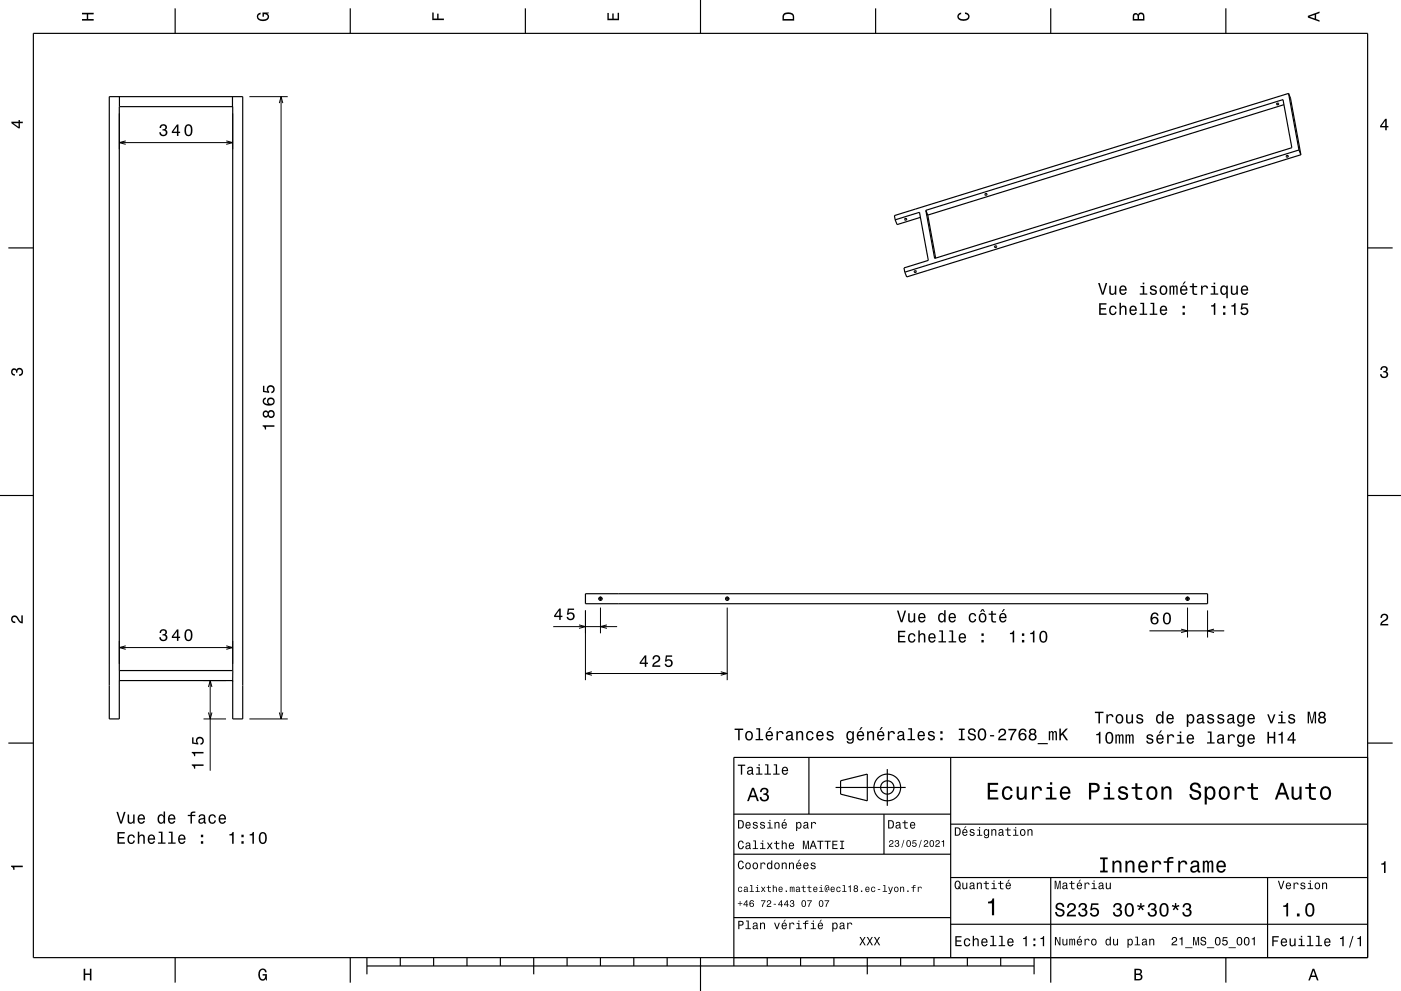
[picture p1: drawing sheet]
<svg xmlns="http://www.w3.org/2000/svg" width="420mm" height="297mm" viewBox="0 0 420 297" stroke-linecap="round" stroke-linejoin="round" font-family="sans-serif">
<g fill="none" stroke="#000" stroke-width=".3">
<path d="M35.8 34v10.7M69.8 34v10.7M74.8 29h11.5M83.7 30.9l.6-1.9 .5 1.9M84.3 29v186.5M35.8 42.7h34M37.7 42.2l-1.9 .5 1.9 .6M67.8 42.2l2 .5-2 .6M179.4 179.4h1.3M180 178.8v1.3M217.4 179.4h1.3M218 178.8v1.3"/>
<path d="M355.4 179.4h1.3M356 178.8v1.3M35.8 192.1v6.9M35.8 194.1h34M37.7 193.6l-1.9 .5 1.9 .5M67.8 193.6l2 .5-2 .5M69.8 192.1v6.9M165.9 187.8h19.1M173.6 187.3l1.9 .5-1.9 .5M175.5 182.9v20.9M180 182.1v7.7M181.9 187.3l-1.9 .5 1.9 .5"/>
<path d="M218 182.1v21.7M344.6 189.1h22.4M354.1 188.5l1.9 .6-1.9 .5M356 182.1v9M362 182.9v8.2M363.9 188.5l-1.9 .6 1.9 .5M61 215.5h6.8M61 204h6.8M62.5 205.9l.5-1.9 .5 1.9M62.5 213.5l.5 2 .5-2M63 204v27M74.8 215.5h11.5"/>
<path d="M83.7 213.5l.6 2 .5-2M175.5 201.8h42.5M177.4 201.3l-1.9 .5 1.9 .6M216.1 201.3l1.9 .5-1.9 .6"/>
</g>
<g fill="none" stroke="#000" stroke-width=".35">
<path d="M10 10h400v277h-400zM52.5 2.5v7.5M105 2.5v7.5M157.5 2.5v7.5M210 0v10M262.5 2.5v7.5M315 2.5v7.5M367.5 2.5v7.5M35.8 28.9v3M69.7 29.1v3M384.9 31.4l-106.8 33.1M386.3 28l-118.2 36.6 .3 1.3"/>
<path d="M386.3 28l.6 1.4 3.1 17M386.3 28l3.1 17M295.9 58.2h.1M385.6 46.9h.1M389.4 45l.6 1.4M389.4 45l-118.2 36.6M390 46.4l-118.2 36.6-.6-1.4M2.5 74.3h7.5M268.4 65.9l7.2-2.3 2.7 14.4-7.3 2.3 .2 1.3M271.2 65.8h.1M275.9 65.1l-7 2.2-.5-1.4M277.6 63l107-33.1 2.7 14.4-107.1 33.1z"/>
<path d="M277.6 63l.5 1.5M278.1 64.5l2.4 12.9M410 74.3h7.5M274.1 81.5h.1M0 148.5h10M410 148.5h10M175.5 177.9h186.5v3h-186.5zM35.8 201h34M69.8 201v-169h-34v183.5h-3v-186.5h40v186.5h-3v-11.5h-34M69.8 201l-.1 3.2M2.5 222.7h7.5M242.5 227v17"/>
<path d="M250.5 236h21M252 234l8-2v8l-8-2zM266 230.5v11M285 227v60M410 222.7h7.5M410 227h-190v62.5M220 244h65M220 256h65M265 244v12M285 247h125M220 275h65M285 277h125"/>
<path d="M285 263h125M315 263v31.5M380 263v24M52.5 287v7.5M105 287v7.5M110 289.5h200M110 287v5M120 287v2.5M130 287v2.5M140 287v2.5M150 287v2.5M160 287v5"/>
<path d="M170 287v2.5M180 287v2.5M190 287v2.5M200 287v2.5M210 287v10M230 287v2.5M240 287v2.5M250 287v2.5M260 287v5M270 287v2.5M280 287v2.5M290 287v2.5"/>
<path d="M300 287v2.5M310 287v5M367.5 287v7.5"/>
<circle cx="383" cy="31.2" r=".31"/>
<circle cx="295.6" cy="58.3" r=".31"/>
<circle cx="385.9" cy="46.8" r=".31"/>
<circle cx="271.5" cy="65.7" r=".31"/>
<circle cx="298.5" cy="73.9" r=".3"/>
<circle cx="274.4" cy="81.4" r=".31"/>
<circle cx="180" cy="179.4" r=".5"/>
<circle cx="218" cy="179.4" r=".5"/>
<circle cx="356" cy="179.4" r=".5"/>
<circle cx="266" cy="236" r="4"/>
<circle cx="266" cy="236" r="2"/>
</g>
<g fill="#000">
<path d="M24.6 3.8h3.5v.5h-1.7v1.4h1.7v.5h-3.5v-.5h1.4v-1.4h-1.4z" fill-rule="evenodd"/>
<path d="M77.3 4.2l.8-.4v.5l-.3 .1a.68 .68 0 0 0-.4 .6 .68 .68 0 0 0 .4 .6 1.68 1.68 0 0 0 2.4-.6 .93 .93 0 0 0-1.1-.8v.8h-.4v-1.3h1.9v.3l-.5 .1 .4 .4a1.19 1.19 0 0 1-.9 1.7 1.9 1.9 0 0 1-2.6-1.3z" fill-rule="evenodd"/>
<path d="M129.6 3.8h.4v1.8h1.1v-1.5h.4v1.5h1.6v.4h-3.5z" fill-rule="evenodd"/>
<path d="M182.1 3.9h.4v1.7h1.1v-1.6h.4v1.6h1.2v-1.8h.4v2.3h-3.5z" fill-rule="evenodd"/>
<path d="M235 4a2.21 2.21 0 0 0-.4 2.2h3.5v-1.2a1.92 1.92 0 0 0-3.1-1zM235.3 4.4l.4-.2a1.45 1.45 0 0 1 2 .8v.7h-2.7l.1-1z" fill-rule="evenodd"/>
<path d="M287.3 4.2l.8-.4v.4l-.3 .1a.66 .66 0 0 0-.4 .6 .66 .66 0 0 0 .4 .6 1.69 1.69 0 0 0 2.5-.5 .9 .9 0 0 0-1-.8v-.5a1.24 1.24 0 0 1 1.4 1.1 1.24 1.24 0 0 1-1.1 1.4 1.93 1.93 0 0 1-2.6-1.2z" fill-rule="evenodd"/>
<path d="M339.8 4.2l-.2 2h3.5v-1.4a.98 .98 0 0 0-.7-1 .98 .98 0 0 0-1.2 .6 .84 .84 0 0 0-1.4-.2zM340.1 4.5l.4-.1 .4 .1 .1 1.2h-1zM341.6 4.4l.4-.2a.58 .58 0 0 1 .7 .7v.8h-1.2z" fill-rule="evenodd"/>
<path d="M392.1 4.7v.6l3.5 1.2v-.4l-1-.4v-1.4l1-.4v-.4zM392.6 5l1.5-.5v1z" fill-rule="evenodd"/>
<path d="M3.4 36.5v.4l2.1 1.6h.5v-1.6h.8v-.4h-.8v-.5h-.4v.5zM4 36.9h1.6v1.1z" fill-rule="evenodd"/>
<path d="M48.1 37.5l-.3 .9h.5a.62 .62 0 0 1 .3-.8 .62 .62 0 0 1 .8 .3 .62 .62 0 0 1-.2 .8h-.5v.4a.74 .74 0 0 1 1 .6 .74 .74 0 0 1-.8 .9 .74 .74 0 0 1-.7-1h-.4a1.18 1.18 0 0 0 1.5 1.2 1.18 1.18 0 0 0 .6-1.8l-.3-.1a1.01 1.01 0 0 0 .1-1.6 1.01 1.01 0 0 0-1.6 .2zM53 37.3l-1.5 2.1v.5h1.5v.8h.5v-.8h.5v-.4h-.5v-2.2zM53 37.9v1.6h-1.1zM55.6 37.7a2.02 2.02 0 0 0 .9 3.1 2.03 2.03 0 0 0 .9-3.1 1.11 1.11 0 0 0-1.8 0zM56.2 37.7h.6a2.38 2.38 0 0 1 0 2.6h-.6a2.37 2.37 0 0 1 0-2.6z" fill-rule="evenodd"/>
<path d="M415.3 35.6l-1.6 2.1v.5h1.6v.8h.4v-.8h.5v-.4h-.5v-2.2zM415.3 36.2v1.6h-1.1z" fill-rule="evenodd"/>
<path d="M329.5 90.9v3.5h2.2v-.5h-1.7v-1.1h1.5v-.5h-1.5v-1h1.7v-.4zM332.8 91.9a1.45 1.45 0 0 0-.2 1.7 1.45 1.45 0 0 0 1.5 .8l.5-.6 .1-.4h-.4l-.4 .6a1.01 1.01 0 0 1-1-1 1.01 1.01 0 0 1 1-1l.4 .6h.4a1.09 1.09 0 0 0-.7-1 1.09 1.09 0 0 0-1.2 .3zM335.6 90.7v3.7h.4v-1.6a.63 .63 0 0 1 .6-.8 .63 .63 0 0 1 .7 .7v1.7h.4v-1.8a.88 .88 0 0 0-.6-1 .88 .88 0 0 0-1.1 .5v-1.4zM338.9 91.9a1.45 1.45 0 0 0-.3 1.7 1.45 1.45 0 0 0 1.5 .8l.7-.8h-.5l-.6 .5a.76 .76 0 0 1-.7-1h1.8a1.16 1.16 0 0 0-.5-1.3 1.16 1.16 0 0 0-1.4 .1zM339.2 92.2l.2-.2a.67 .67 0 0 1 .7 .1 .67 .67 0 0 1 .2 .7h-1.3zM341.9 90.7v.4h.7v2.9h-1v.4h2.3v-.4h-.9v-3.3zM344.9 90.7v.4h.7v2.9h-.9v.4h2.2v-.4h-.9v-3.3zM348 91.9a1.46 1.46 0 0 0-.3 1.7 1.46 1.46 0 0 0 1.5 .8l.7-.8h-.5l-.6 .5a.76 .76 0 0 1-.7-1h1.8a1.17 1.17 0 0 0-.5-1.3 1.17 1.17 0 0 0-1.4 .1zM348.3 92.2l.2-.2a.67 .67 0 0 1 .7 .1 .67 .67 0 0 1 .3 .7h-1.4zM354.5 93.6v.8h.7v-.8zM354.5 91.7v.7h.7v-.7z" fill-rule="evenodd"/>
<path d="M329.2 84.8l1.1 3.5h.5l1.1-3.5h-.4l-.9 3-.9-3zM332.6 85.6v1.8a.89 .89 0 0 0 .6 1 .89 .89 0 0 0 1-.5v.4h.5v-2.7h-.5v1.6a.65 .65 0 0 1-.4 .7 .65 .65 0 0 1-.8-.3v-2zM335.8 85.9a1.45 1.45 0 0 0-.2 1.6 1.45 1.45 0 0 0 1.4 .8l.7-.8h-.4l-.6 .5a.76 .76 0 0 1-.7-.9h1.8a1.16 1.16 0 0 0-.5-1.4 1.16 1.16 0 0 0-1.5 .2zM336.2 86.1l.2-.1a.67 .67 0 0 1 .7 .1 .67 .67 0 0 1 .2 .6h-1.3zM341.9 85.7v.4h.7v1.8h-.9v.4h2.3v-.4h-1v-2.2zM342.6 84.7v.5h.4v-.5zM345 85.7l-.2 .3a.96 .96 0 0 0 1.2 1.2l.3 .1a.6 .6 0 0 1-.5 .8 .6 .6 0 0 1-.7-.6h-.4a1.03 1.03 0 0 0 1.3 .9 1.03 1.03 0 0 0 .6-1.4l-1.3-.5a.53 .53 0 0 1 .4-.7 .53 .53 0 0 1 .6 .5h.5a1.08 1.08 0 0 0-1.8-.6zM347.9 85.9a1.45 1.45 0 0 0-.2 1.7 1.45 1.45 0 0 0 1.6 .7 1.45 1.45 0 0 0 .7-1.8 1.45 1.45 0 0 0-1.7-.9zM348.3 86.2a.67 .67 0 0 1 .7-.3 .67 .67 0 0 1 .5 .6 .93 .93 0 0 1 0 1.1 .93 .93 0 0 1-1 .4 1.36 1.36 0 0 1-.2-1.8zM350.6 85.6v2.7h.4v-1.8l.2-.6h.3l.1 .3v2.1h.4l.1-2.1 .3-.3 .3 .5v1.9h.4v-1.9a.69 .69 0 0 0-.6-.9l-.5 .4-.5-.4-.5 .4v-.3zM355 84.4l-.5 .8h.3l.7-.8zM354.1 85.9a1.45 1.45 0 0 0-.3 1.6 1.45 1.45 0 0 0 1.4 .8l.7-.8h-.4l-.6 .5a.76 .76 0 0 1-.7-.9h1.8a1.16 1.16 0 0 0-.5-1.4 1.16 1.16 0 0 0-1.4 .2zM354.4 86.1l.2-.1a.67 .67 0 0 1 .7 .1 .67 .67 0 0 1 .2 .6h-1.3zM357.5 84.9v.8h-.8v.4h.8v1.8a1.05 1.05 0 0 0 1.4 .5v-.4a.68 .68 0 0 1-1-.3v-1.6h1v-.4h-1v-.8zM360.1 85.6v2.7h.4v-1.5a.66 .66 0 0 1 .4-.8 .66 .66 0 0 1 .8 .2v.3h.5a.89 .89 0 0 0-.7-1 .89 .89 0 0 0-1 .6v-.5zM363.1 85.7v.4h.7v1.8h-.9v.4h2.3v-.4h-.9v-2.2zM363.8 84.7v.5h.5v-.5zM366.1 85.9a1.5 1.5 0 0 0-.3 1.6 1.5 1.5 0 0 0 1.3 .9l.5-.5v1.5h.5v-3.8h-.5v.4l-.3-.4a.92 .92 0 0 0-1.2 .3zM366.4 86.2a.62 .62 0 0 1 .7-.3 .62 .62 0 0 1 .5 .6 .91 .91 0 0 1 0 1.1 .91 .91 0 0 1-.9 .4l-.4-.6zM369 85.6v1.8a.89 .89 0 0 0 .6 1 .89 .89 0 0 0 1.1-.5v.4h.4v-2.7h-.5v1.6a.65 .65 0 0 1-.3 .7 .65 .65 0 0 1-.8-.3l-.1-2zM372.3 85.9a1.46 1.46 0 0 0-.3 1.6 1.46 1.46 0 0 0 1.5 .8l.7-.8h-.5l-.6 .5a.76 .76 0 0 1-.7-.9h1.8a1.17 1.17 0 0 0-.5-1.4 1.17 1.17 0 0 0-1.4 .2zM372.6 86.1l.2-.1a.67 .67 0 0 1 .7 .1 .67 .67 0 0 1 .2 .6h-1.3z" fill-rule="evenodd"/>
<path d="M363.1 91.5v.4h.8v2.5h.4v-3.6h-.3a.77 .77 0 0 1-.9 .7zM366.7 93.6v.8h.7v-.8zM366.7 91.7v.7h.7v-.7zM369.1 91.5v.4h.9v2.5h.4v-3.6h-.3a.77 .77 0 0 1-1 .7zM372.2 90.9l-.3 1.9h.4a.8 .8 0 0 1 1.3-.2 .8 .8 0 0 1-.1 1.2 .8 .8 0 0 1-1.2-.3h-.5a1.21 1.21 0 0 0 1.5 1 1.21 1.21 0 0 0 .9-1.6 1.21 1.21 0 0 0-1.8-.6l.1-.9h1.6v-.5z" fill-rule="evenodd"/>
<path d="M3.6 110.6a.86 .86 0 0 1 1.4 .2 1.12 1.12 0 0 1 1.5-.4 1.12 1.12 0 0 1 .3 1.6l-.5 .6-.6 .1v-.5a.72 .72 0 0 0 .9-.6 .72 .72 0 0 0-.8-.8 .72 .72 0 0 0-.6 .9h-.4a.62 .62 0 0 0-.4-.8 .62 .62 0 0 0-.8 .5 .62 .62 0 0 0 .5 .7h.4l-.1 .5a1.17 1.17 0 0 1-1-.7 1.17 1.17 0 0 1 .2-1.3z" fill-rule="evenodd"/>
<path d="M414.1 110a1.01 1.01 0 0 1 1.5-.2 1.01 1.01 0 0 1 0 1.6 1.12 1.12 0 0 1 .4 1.5 1.12 1.12 0 0 1-1.6 .3l-.6-.5-.1-.6h.5a.72 .72 0 0 0 .7 .9 .72 .72 0 0 0 .7-.8 .72 .72 0 0 0-.9-.6v-.4a.62 .62 0 0 0 .8-.4 .62 .62 0 0 0-.5-.8 .62 .62 0 0 0-.7 .5v.4h-.5z" fill-rule="evenodd"/>
<path d="M78.7 127.5v.3a.77 .77 0 0 1 .7 .9h.4v-.8h2.5v-.4zM79 123.3a1 1 0 0 0-.1 1.5 1 1 0 0 0 1.5-.1 1.09 1.09 0 0 0 1.6 .2 1.09 1.09 0 0 0 0-1.6 1.09 1.09 0 0 0-1.6 .2l-.5-.5zM80.6 124.1a.71 .71 0 0 1 1.4 0 .71 .71 0 0 1-1.4 0zM79.1 124.1a.6 .6 0 0 1 1.2 0 .6 .6 0 0 1-1.2 0zM79 119.5a1.44 1.44 0 0 0 .1 1.6 1.44 1.44 0 0 0 1.6 .5 1.26 1.26 0 0 0 1.6-1 1.26 1.26 0 0 0-1.1-1.5 1.11 1.11 0 0 0-1.1 .7 1.11 1.11 0 0 0 .3 1.3 1.02 1.02 0 0 1-1.3-.9l.2-.4 .4-.2v-.5zM80.5 120.3a.75 .75 0 0 1 1.5 0 .75 .75 0 0 1-1.5 0zM78.8 115.6v1.9l1.9 .3v-.4a.8 .8 0 0 1-.2-1.3 .8 .8 0 0 1 1.2 .1 .8 .8 0 0 1-.3 1.2v.5a1.21 1.21 0 0 0 1-1.5 1.21 1.21 0 0 0-1.6-.9 1.21 1.21 0 0 0-.6 1.8l-.9-.2v-1.5z" fill-rule="evenodd"/>
<path d="M3.6 184.7a1.22 1.22 0 0 1 2 .8l.8 .8v-1.9h.4v2.4a2.76 2.76 0 0 1-2-1.8 .69 .69 0 0 0-1.1 .5 .69 .69 0 0 0 .9 .8v.4a1.19 1.19 0 0 1-1.2-.6 1.19 1.19 0 0 1 .2-1.4z" fill-rule="evenodd"/>
<path d="M48.1 188.8l-.3 .9h.5a.62 .62 0 0 1 .3-.8 .62 .62 0 0 1 .8 .3 .62 .62 0 0 1-.2 .8l-.5 .1v.4a.72 .72 0 0 1 1 .4 .72 .72 0 0 1-.5 .9 .72 .72 0 0 1-.9-.5l-.1-.3h-.4a1.18 1.18 0 0 0 1.5 1.2 1.18 1.18 0 0 0 .6-1.9l-.3-.1a1.01 1.01 0 0 0 .1-1.5 1.01 1.01 0 0 0-1.6 .1zM53 188.6l-1.5 2.2v.4h1.5v.9h.5v-.9h.5v-.4h-.5v-2.2zM53 189.2v1.6h-1.1zM55.6 189a2.01 2.01 0 0 0 .9 3.2 2.03 2.03 0 0 0 .9-3.2 1.11 1.11 0 0 0-1.8 0zM56.2 189.1h.6a2.38 2.38 0 0 1 0 2.6h-.6a2.37 2.37 0 0 1 0-2.6z" fill-rule="evenodd"/>
<path d="M167.6 182.4l-1.5 2.1v.4h1.5v.9h.5v-.9h.5v-.4h-.5v-2.1zM167.6 183v1.5h-1.1zM170.2 182.4l-.2 1.8h.4a.8 .8 0 0 1 1.2-.2 .8 .8 0 0 1-.1 1.3 .8 .8 0 0 1-1.2-.4h-.4a1.21 1.21 0 0 0 1.5 1 1.21 1.21 0 0 0 .8-1.6 1.21 1.21 0 0 0-1.8-.6l.2-.9h1.5v-.4z" fill-rule="evenodd"/>
<path d="M193.3 196.4l-1.5 2.1v.5h1.5v.8h.5v-.8h.5v-.4h-.5v-2.2zM193.3 197v1.6h-1.1zM195.9 196.6l-.3 1h.5a.7 .7 0 0 1 .5-.8 .7 .7 0 0 1 .8 .5 .7 .7 0 0 1-.5 .8l-.3 .2a1.63 1.63 0 0 0-1.1 1.5h2.4v-.4h-1.9l.9-.8a1.17 1.17 0 0 0 .9-1.6 1.17 1.17 0 0 0-1.9-.4zM199.6 196.4l-.3 1.9h.4a.8 .8 0 0 1 1.3-.3 .8 .8 0 0 1-.1 1.3 .8 .8 0 0 1-1.2-.4h-.5a1.21 1.21 0 0 0 1.5 1.1 1.21 1.21 0 0 0 .9-1.7 1.21 1.21 0 0 0-1.8-.5l.2-1h1.5v-.4z" fill-rule="evenodd"/>
<path d="M269.2 189v3.5h2.2v-.4h-1.7v-1.2h1.5v-.4h-1.5v-1h1.7v-.5zM272.5 190.1a1.45 1.45 0 0 0-.2 1.7 1.45 1.45 0 0 0 1.5 .8l.5-.6 .1-.4h-.4l-.4 .6a1.02 1.02 0 0 1-1-1 1.02 1.02 0 0 1 1-1l.4 .5h.4a1.09 1.09 0 0 0-.7-.9 1.09 1.09 0 0 0-1.2 .3zM275.3 188.9v3.6h.4v-1.5a.63 .63 0 0 1 .6-.9 .63 .63 0 0 1 .7 .7v1.7h.4v-1.7a.88 .88 0 0 0-.6-1 .88 .88 0 0 0-1.1 .4v-1.3zM278.6 190.1a1.45 1.45 0 0 0-.3 1.7 1.45 1.45 0 0 0 1.5 .8l.7-.8h-.5l-.6 .4a.76 .76 0 0 1-.7-.9h1.8a1.17 1.17 0 0 0-.5-1.4 1.17 1.17 0 0 0-1.4 .2zM278.9 190.3l.2-.1a.67 .67 0 0 1 .7 .1 .67 .67 0 0 1 .2 .6h-1.3zM281.6 188.9v.4h.7v2.9h-1v.3h2.3v-.3h-.9v-3.3zM284.6 188.9v.4h.7v2.9h-.9v.3h2.2v-.3h-.9v-3.3zM287.7 190.1a1.45 1.45 0 0 0-.3 1.7 1.45 1.45 0 0 0 1.5 .8l.7-.8h-.5l-.6 .4a.75 .75 0 0 1-.7-.9h1.8a1.16 1.16 0 0 0-.5-1.4 1.16 1.16 0 0 0-1.4 .2zM288 190.3l.2-.1a.67 .67 0 0 1 .7 .1 .67 .67 0 0 1 .3 .6h-1.4zM294.2 191.8v.7h.7v-.7zM294.2 189.8v.8h.7v-.8z" fill-rule="evenodd"/>
<path d="M268.9 183l1.1 3.5h.5l1.1-3.5h-.4l-.9 3-.9-3zM272.3 183.8v1.8a.89 .89 0 0 0 .6 .9 .89 .89 0 0 0 1-.4v.4h.5v-2.7h-.5v1.5a.65 .65 0 0 1-.4 .8 .65 .65 0 0 1-.8-.3v-2zM275.5 184.1a1.46 1.46 0 0 0-.2 1.6 1.46 1.46 0 0 0 1.4 .8l.7-.8h-.4l-.6 .5a.75 .75 0 0 1-.7-.9h1.8a1.17 1.17 0 0 0-.5-1.4 1.17 1.17 0 0 0-1.5 .2zM275.9 184.3l.2-.2a.67 .67 0 0 1 .7 .1 .67 .67 0 0 1 .2 .7h-1.3zM281.5 184.1a1.49 1.49 0 0 0-.3 1.5 1.49 1.49 0 0 0 1.3 1l.5-.5v.4h.5v-3.6h-.5v1.3a.89 .89 0 0 0-1.5-.1zM281.9 184.4a.62 .62 0 0 1 .6-.3 .62 .62 0 0 1 .5 .6 .91 .91 0 0 1 0 1 .91 .91 0 0 1-.9 .4l-.4-.5zM284.6 184.1a1.46 1.46 0 0 0-.2 1.6 1.46 1.46 0 0 0 1.4 .8l.7-.8h-.4l-.6 .5a.75 .75 0 0 1-.7-.9h1.8a1.17 1.17 0 0 0-.5-1.4 1.17 1.17 0 0 0-1.5 .2zM285 184.3l.2-.2a.67 .67 0 0 1 .7 .1 .67 .67 0 0 1 .2 .7h-1.3zM290.7 184.1a1.45 1.45 0 0 0-.2 1.6 1.45 1.45 0 0 0 1.5 .8l.6-.5 .1-.5h-.5l-.4 .7a1.02 1.02 0 0 1-.9-1.1 1.02 1.02 0 0 1 .9-1l.4 .6h.5a1.09 1.09 0 0 0-.8-1 1.09 1.09 0 0 0-1.2 .4zM294.3 182.6l-.5 .8h.3l.5-.5 .4 .5h.3l-.5-.8zM293.7 184.1a1.45 1.45 0 0 0-.2 1.7 1.45 1.45 0 0 0 1.6 .7 1.45 1.45 0 0 0 .6-1.8 1.45 1.45 0 0 0-1.6-.9zM294 184.4a.67 .67 0 0 1 .7-.3 .67 .67 0 0 1 .5 .6 .93 .93 0 0 1 .1 1 .93 .93 0 0 1-1 .4 1.36 1.36 0 0 1-.3-1.7zM297.2 183.1v.8h-.8v.4h.8v1.7a1.05 1.05 0 0 0 1.4 .6v-.4a.68 .68 0 0 1-1-.4v-1.5h1v-.4h-1v-.8zM300.8 182.6l-.5 .8h.3l.7-.8zM299.8 184.1a1.46 1.46 0 0 0-.2 1.6 1.46 1.46 0 0 0 1.4 .8l.7-.8h-.4l-.6 .5a.75 .75 0 0 1-.7-.9h1.8a1.17 1.17 0 0 0-.5-1.4 1.17 1.17 0 0 0-1.5 .2zM300.2 184.3l.2-.2a.67 .67 0 0 1 .7 .1 .67 .67 0 0 1 .2 .7h-1.3z" fill-rule="evenodd"/>
<path d="M302.8 189.7v.3h.8v2.5h.4v-3.5h-.3a.77 .77 0 0 1-.9 .7zM306.4 191.8v.7h.7v-.7zM306.4 189.8v.8h.7v-.8zM308.8 189.7v.3h.9v2.5h.4v-3.5h-.3a.77 .77 0 0 1-1 .7zM311.9 189.5a2.02 2.02 0 0 0 .9 3.1 2.03 2.03 0 0 0 .9-3.1 1.11 1.11 0 0 0-1.8 0zM312.4 189.5h.7a2.37 2.37 0 0 1 0 2.6h-.7a2.38 2.38 0 0 1 0-2.6z" fill-rule="evenodd"/>
<path d="M345.4 183.8a2.4 2.4 0 0 0 .2 3.3 1.16 1.16 0 0 0 1.5-.4 1.16 1.16 0 0 0-.2-1.5 1.16 1.16 0 0 0-1.5 0 1.02 1.02 0 0 1 .8-1.3l.5 .2 .1 .4h.5a1.12 1.12 0 0 0-.7-.9 1.12 1.12 0 0 0-1.2 .2zM345.4 186a.75 .75 0 0 1 1.5 0 .75 .75 0 0 1-1.5 0zM348.9 184a2.02 2.02 0 0 0 .9 3.2 2.03 2.03 0 0 0 .9-3.2 1.11 1.11 0 0 0-1.8 0zM349.5 184h.7a2.37 2.37 0 0 1 0 2.7h-.7a2.38 2.38 0 0 1 0-2.7z" fill-rule="evenodd"/>
<path d="M414.2 184.2a1.18 1.18 0 0 1 1.9 .3 1.18 1.18 0 0 1-1 1.7l-.8 .8h1.9v.4h-2.4a2.76 2.76 0 0 1 1.8-2 .69 .69 0 0 0-.5-1.1 .69 .69 0 0 0-.8 .9h-.4z" fill-rule="evenodd"/>
<path d="M328.2 213.3v.4h1.1v3.1h.5v-3.1h1v-.4zM331.7 214.1v2.7h.4v-1.6a.67 .67 0 0 1 .4-.7 .67 .67 0 0 1 .8 .2l.1 .2h.4a.89 .89 0 0 0-.7-.9 .89 .89 0 0 0-1 .5v-.4zM334.7 214.4a1.45 1.45 0 0 0-.2 1.7 1.45 1.45 0 0 0 1.6 .7 1.45 1.45 0 0 0 .7-1.8 1.45 1.45 0 0 0-1.7-.9zM335.1 214.7a.67 .67 0 0 1 .7-.3 .67 .67 0 0 1 .5 .6 .93 .93 0 0 1 0 1 .93 .93 0 0 1-1 .4 1.36 1.36 0 0 1-.2-1.7zM337.6 214.1v1.8a.89 .89 0 0 0 .6 .9 .89 .89 0 0 0 1.1-.4v.4h.4v-2.7h-.5v1.5a.65 .65 0 0 1-.3 .8 .65 .65 0 0 1-.9-.3v-2zM340.9 214.2l-.2 .3a.96 .96 0 0 0 1.2 1.2l.3 .1a.6 .6 0 0 1-.5 .8 .6 .6 0 0 1-.7-.7h-.4a1.03 1.03 0 0 0 1.3 1 1.03 1.03 0 0 0 .7-1.4l-1.4-.5a.53 .53 0 0 1 .4-.7 .53 .53 0 0 1 .7 .5h.4a1.08 1.08 0 0 0-1.8-.6zM346.8 214.4a1.49 1.49 0 0 0-.2 1.5 1.49 1.49 0 0 0 1.2 1l.6-.5v.4h.4v-3.6h-.4v1.3a.89 .89 0 0 0-1.6-.1zM347.2 214.7a.62 .62 0 0 1 .7-.3 .62 .62 0 0 1 .4 .6 .91 .91 0 0 1 .1 1 .91 .91 0 0 1-1 .4l-.4-.5zM350 214.4a1.45 1.45 0 0 0-.3 1.6 1.45 1.45 0 0 0 1.5 .8l.7-.8h-.5l-.6 .5a.75 .75 0 0 1-.7-.9h1.8a1.16 1.16 0 0 0-.5-1.4 1.16 1.16 0 0 0-1.4 .2zM350.3 214.6l.2-.2a.67 .67 0 0 1 .7 .1 .67 .67 0 0 1 .2 .7h-1.3zM355.8 214.1v3.7h.4v-1.4a.93 .93 0 0 0 1 .5 .93 .93 0 0 0 .8-.8 1.27 1.27 0 0 0 0-1.5 1.27 1.27 0 0 0-1.4-.5l-.4 .4v-.4zM356.4 214.7a.63 .63 0 0 1 .7-.3 .63 .63 0 0 1 .5 .6v.4a.84 .84 0 0 1-.7 1.1 1.18 1.18 0 0 1-.5-1.8zM359.1 214.2l-.2 .7h.4a.55 .55 0 0 1 .6-.6 .55 .55 0 0 1 .4 .8l-.2 .1a.91 .91 0 0 0-1.3 .5 .91 .91 0 0 0 .8 1.2l.9-.5 .1 .3 .5 .1v-.3l-.2-.1-.1-1.6a1.02 1.02 0 0 0-.6-.8 1.02 1.02 0 0 0-1.1 .2zM359.3 215.7l1.1-.3a.77 .77 0 0 1-.2 .9 .77 .77 0 0 1-.9 .1zM362.2 214.2l-.2 .3a.96 .96 0 0 0 1.2 1.2l.3 .1a.6 .6 0 0 1-.5 .8 .6 .6 0 0 1-.7-.7h-.4a1.03 1.03 0 0 0 1.2 1 1.03 1.03 0 0 0 .7-1.4l-1.3-.5a.54 .54 0 0 1 .4-.7 .54 .54 0 0 1 .6 .5h.4a1.08 1.08 0 0 0-1.7-.6zM365.2 214.2l-.2 .3a.96 .96 0 0 0 1.2 1.2l.3 .1a.6 .6 0 0 1-.5 .8 .6 .6 0 0 1-.7-.7h-.4a1.03 1.03 0 0 0 1.3 1 1.03 1.03 0 0 0 .6-1.4l-1.3-.5a.53 .53 0 0 1 .4-.7 .53 .53 0 0 1 .6 .5h.5a1.08 1.08 0 0 0-1.8-.6zM368.2 214.2l-.2 .7h.4a.55 .55 0 0 1 .7-.6 .55 .55 0 0 1 .3 .8l-.2 .1a.91 .91 0 0 0-1.3 .5 .91 .91 0 0 0 .8 1.2l.9-.5 .1 .3 .5 .1v-.3l-.2-.1v-1.6a1.02 1.02 0 0 0-.7-.8 1.02 1.02 0 0 0-1.1 .2zM368.4 215.7l1.1-.3a.77 .77 0 0 1-.2 .9 .77 .77 0 0 1-.9 .1zM371.1 214.4a1.49 1.49 0 0 0-.3 1.5 1.49 1.49 0 0 0 1.3 1l.6-.5a.73 .73 0 0 1-.3 1 .73 .73 0 0 1-1-.4h-.5a1.1 1.1 0 0 0 1.3 .9 1.1 1.1 0 0 0 .9-1.2v-2.6h-.4v.4l-.4-.4a.89 .89 0 0 0-1.2 .3zM371.5 214.7a.63 .63 0 0 1 .7-.3 .63 .63 0 0 1 .4 .6 .92 .92 0 0 1 0 1 .92 .92 0 0 1-.9 .4l-.4-.5zM374.3 214.4a1.45 1.45 0 0 0-.3 1.6 1.45 1.45 0 0 0 1.4 .8l.7-.8h-.4l-.6 .5a.75 .75 0 0 1-.7-.9h1.8a1.16 1.16 0 0 0-.5-1.4 1.16 1.16 0 0 0-1.4 .2zM374.6 214.6l.2-.2a.67 .67 0 0 1 .7 .1 .67 .67 0 0 1 .2 .7h-1.3zM379.9 214.1l1 2.7h.5l1-2.7h-.5l-.8 2.2-.7-2.2zM383.3 214.2v.4h.7v1.8h-.9v.4h2.3v-.4h-.9v-2.2zM384 213.2v.5h.5v-.5zM386.5 214.2l-.2 .3a.96 .96 0 0 0 1.1 1.2l.4 .1a.6 .6 0 0 1-.6 .8 .6 .6 0 0 1-.6-.7h-.5a1.03 1.03 0 0 0 1.3 1 1.03 1.03 0 0 0 .7-1.4l-1.3-.5a.54 .54 0 0 1 .4-.7 .54 .54 0 0 1 .6 .5h.4a1.08 1.08 0 0 0-1.7-.6zM392 213.3v3.5h.4v-3.2l.7 3.2h.4l.7-3.2v3.2h.3v-3.5h-.6l-.6 3.1-.7-3.1zM395.5 213.5l-.2 .3a.8 .8 0 0 0 .4 1.1 1.09 1.09 0 0 0-.2 1.6 1.09 1.09 0 0 0 1.6 0 1.09 1.09 0 0 0-.2-1.6 .95 .95 0 0 0 .3-1.3 .95 .95 0 0 0-1.3-.3zM395.6 215.8a.71 .71 0 0 1 1.4 0 .71 .71 0 0 1-1.4 0zM395.7 214.2a.6 .6 0 0 1 1.2 0 .6 .6 0 0 1-1.2 0z" fill-rule="evenodd"/>
<path d="M57.5 229.1v.3a.77 .77 0 0 1 .7 1h.3v-.9h2.5v-.4zM57.5 225.4v.3a.77 .77 0 0 1 .7 .9h.3v-.8h2.5v-.4zM57.6 221v1.9l1.8 .2v-.4a.8 .8 0 0 1-.2-1.2 .8 .8 0 0 1 1.3 .1 .8 .8 0 0 1-.4 1.2v.4a1.21 1.21 0 0 0 1.1-1.5 1.21 1.21 0 0 0-1.7-.8 1.21 1.21 0 0 0-.6 1.8l-.9-.2v-1.5z" fill-rule="evenodd"/>
<path d="M220.2 218.4v.4h1.1v3.1h.4v-3.1h1.1v-.4zM223.7 219.4a1.45 1.45 0 0 0-.2 1.7 1.45 1.45 0 0 0 1.5 .8 1.45 1.45 0 0 0 .7-1.8 1.45 1.45 0 0 0-1.6-.9zM224 219.7a.67 .67 0 0 1 .7-.2 .67 .67 0 0 1 .5 .5 .93 .93 0 0 1 0 1.1 .93 .93 0 0 1-1 .4 1.37 1.37 0 0 1-.2-1.8zM226.7 218.2v.4h.7v2.9h-.9v.4h2.3v-.4h-.9v-3.3zM230.8 217.9l-.5 .9h.3l.7-.9zM229.8 219.4a1.45 1.45 0 0 0-.2 1.7 1.45 1.45 0 0 0 1.4 .8l.7-.8h-.4l-.6 .5a.76 .76 0 0 1-.7-1h1.7a1.17 1.17 0 0 0-.4-1.3 1.17 1.17 0 0 0-1.5 .1zM230.2 219.7l.2-.2a.67 .67 0 0 1 .7 .1 .67 .67 0 0 1 .2 .7h-1.3zM232.8 219.1v2.8h.4v-1.6a.66 .66 0 0 1 .4-.8 .66 .66 0 0 1 .8 .3l.1 .2h.4a.89 .89 0 0 0-.7-.9 .89 .89 0 0 0-1 .5v-.5zM235.9 219.3l-.2 .6h.4a.55 .55 0 0 1 .7-.5 .55 .55 0 0 1 .3 .8h-.2a.91 .91 0 0 0-1.3 .6 .91 .91 0 0 0 .8 1.1l.9-.4 .1 .3 .5 .1v-.4h-.2v-1.6a1.02 1.02 0 0 0-.7-.9 1.02 1.02 0 0 0-1.1 .3zM236.1 220.8l1.1-.3a.77 .77 0 0 1-.2 .9 .77 .77 0 0 1-.9 0zM238.7 219.1v2.8h.4v-1.6a.63 .63 0 0 1 .6-.9 .63 .63 0 0 1 .7 .8v1.7h.4v-1.8a.89 .89 0 0 0-.6-1 .89 .89 0 0 0-1.1 .5v-.5zM242 219.4a1.45 1.45 0 0 0-.3 1.7 1.45 1.45 0 0 0 1.5 .8l.6-.6 .1-.4h-.4l-.4 .6a1.01 1.01 0 0 1-1-1 1.01 1.01 0 0 1 1-1l.4 .5h.4a1.09 1.09 0 0 0-.8-.9 1.09 1.09 0 0 0-1.1 .3zM245 219.4a1.45 1.45 0 0 0-.3 1.7 1.45 1.45 0 0 0 1.5 .8l.7-.8h-.5l-.6 .5a.76 .76 0 0 1-.6-1h1.7a1.17 1.17 0 0 0-.5-1.3 1.17 1.17 0 0 0-1.4 .1zM245.3 219.7l.2-.2a.67 .67 0 0 1 .7 .1 .67 .67 0 0 1 .3 .7h-1.3zM248.1 219.3l-.2 .2a.96 .96 0 0 0 1.2 1.2l.3 .2a.6 .6 0 0 1-.5 .7 .6 .6 0 0 1-.7-.6h-.4a1.03 1.03 0 0 0 1.2 1 1.03 1.03 0 0 0 .7-1.5l-1.3-.4a.54 .54 0 0 1 .4-.7 .54 .54 0 0 1 .6 .5h.5a1.08 1.08 0 0 0-1.8-.6zM254 219.4a1.49 1.49 0 0 0-.3 1.6 1.49 1.49 0 0 0 1.3 .9l.6-.5a.73 .73 0 0 1-.4 1 .73 .73 0 0 1-1-.3h-.4a1.1 1.1 0 0 0 1.3 .8 1.1 1.1 0 0 0 .9-1.2v-2.6h-.4v.5l-.4-.4a.9 .9 0 0 0-1.2 .2zM254.3 219.7a.63 .63 0 0 1 .7-.2 .63 .63 0 0 1 .5 .6 .92 .92 0 0 1 0 1 .92 .92 0 0 1-.9 .4l-.4-.5zM258.1 217.9l-.5 .9h.3l.7-.9zM257.1 219.4a1.45 1.45 0 0 0-.2 1.7 1.45 1.45 0 0 0 1.4 .8l.7-.8h-.4l-.6 .5a.76 .76 0 0 1-.7-1h1.8a1.16 1.16 0 0 0-.5-1.3 1.16 1.16 0 0 0-1.5 .1zM257.5 219.7l.2-.2a.67 .67 0 0 1 .7 .1 .67 .67 0 0 1 .2 .7h-1.3zM259.9 219.1v2.8h.5v-1.6a.63 .63 0 0 1 .5-.9 .63 .63 0 0 1 .7 .8v1.7h.4v-1.8a.89 .89 0 0 0-.6-1 .89 .89 0 0 0-1 .5v-.5zM264.2 217.9l-.5 .9h.3l.7-.9zM263.2 219.4a1.45 1.45 0 0 0-.2 1.7 1.45 1.45 0 0 0 1.4 .8l.7-.8h-.4l-.6 .5a.76 .76 0 0 1-.7-1h1.7a1.16 1.16 0 0 0-.4-1.3 1.16 1.16 0 0 0-1.5 .1zM263.6 219.7l.2-.2a.67 .67 0 0 1 .7 .1 .67 .67 0 0 1 .2 .7h-1.3zM266.2 219.1v2.8h.4v-1.6a.66 .66 0 0 1 .4-.8 .66 .66 0 0 1 .8 .3l.1 .2h.4a.89 .89 0 0 0-.7-.9 .89 .89 0 0 0-1 .5v-.5zM269.3 219.3l-.2 .6h.4a.55 .55 0 0 1 .6-.5 .55 .55 0 0 1 .4 .8h-.2a.91 .91 0 0 0-1.3 .6 .91 .91 0 0 0 .8 1.1l.9-.4 .1 .3 .5 .1v-.4h-.2v-1.6a1.02 1.02 0 0 0-1.8-.6zM269.5 220.8l1.1-.3a.77 .77 0 0 1-.2 .9 .77 .77 0 0 1-.9 0zM272.3 218.2v.4h.7v2.9h-.9v.4h2.2v-.4h-.9v-3.3zM275.4 219.4a1.45 1.45 0 0 0-.3 1.7 1.45 1.45 0 0 0 1.4 .8l.7-.8h-.4l-.6 .5a.76 .76 0 0 1-.7-1h1.8a1.17 1.17 0 0 0-.5-1.3 1.17 1.17 0 0 0-1.4 .1zM275.7 219.7l.2-.2a.67 .67 0 0 1 .7 .1 .67 .67 0 0 1 .2 .7h-1.3zM278.4 219.3l-.2 .2a.96 .96 0 0 0 1.2 1.2l.3 .2a.6 .6 0 0 1-.5 .7 .6 .6 0 0 1-.6-.6h-.5a1.03 1.03 0 0 0 1.3 1 1.03 1.03 0 0 0 .7-1.5l-1.4-.4a.54 .54 0 0 1 .4-.7 .54 .54 0 0 1 .7 .5h.4a1.08 1.08 0 0 0-1.8-.6zM281.9 221.1v.8h.7v-.8zM281.9 219.1v.8h.7v-.8zM287.4 218.4v.4h.7v2.6h-.7v.5h1.8v-.5h-.7v-2.6h.7v-.4zM290.5 218.6a1.09 1.09 0 0 0-.2 1.3 1.09 1.09 0 0 0 1.3 .5 .64 .64 0 0 1 .4 .9 .64 .64 0 0 1-1 .2l-.4-.8h-.5a1.21 1.21 0 0 0 1.5 1.3 1.21 1.21 0 0 0 .7-1.8l-.8-.3a.71 .71 0 0 1-.8-.7 .7 .7 0 0 1 .7-.5 .7 .7 0 0 1 .6 .7h.5a1.19 1.19 0 0 0-.7-1.1 1.19 1.19 0 0 0-1.3 .3zM293.4 218.7a2.03 2.03 0 0 0 1 3.3 2.03 2.03 0 0 0 .9-3.3 1.17 1.17 0 0 0-1.9 0zM294.1 218.8l.3-.1a1.66 1.66 0 0 1 0 2.8 1.69 1.69 0 0 1-.3-2.7zM296.8 220.3v.4h1.2v-.4zM299.6 218.7l-.3 .9h.5a.71 .71 0 0 1 .5-.8 .71 .71 0 0 1 .8 .5 .71 .71 0 0 1-.5 .8l-.3 .2a1.64 1.64 0 0 0-1.1 1.6h2.4v-.5h-1.9l.9-.8a1.17 1.17 0 0 0 .9-1.6 1.17 1.17 0 0 0-1.9-.3zM302.3 218.4v.5h1.9a5.2 5.2 0 0 0-1.4 3h.5a5.3 5.3 0 0 1 1.4-3.1v-.4zM305.9 218.6a2.39 2.39 0 0 0 .1 3.3 1.16 1.16 0 0 0 1.6-.4 1.16 1.16 0 0 0-.2-1.5 1.16 1.16 0 0 0-1.6 0 1.03 1.03 0 0 1 .8-1.3l.5 .2 .2 .4h.4a1.12 1.12 0 0 0-.7-.9 1.12 1.12 0 0 0-1.1 .2zM305.8 220.8a.75 .75 0 0 1 1.5 0 .75 .75 0 0 1-1.5 0zM308.8 218.6l-.2 .3a.79 .79 0 0 0 .3 1.1 1.09 1.09 0 0 0-.2 1.6 1.09 1.09 0 0 0 1.7 0 1.09 1.09 0 0 0-.2-1.6 .95 .95 0 0 0 .3-1.4 .95 .95 0 0 0-1.4-.2zM308.8 220.9a.75 .75 0 0 1 1.5 0 .75 .75 0 0 1-1.5 0zM309 219.3a.59 .59 0 0 1 1.1 0 .59 .59 0 0 1-1.1 0zM311.1 222.7v.3h3v-.3zM314.4 219.1v2.8h.4v-2.1l.2-.3h.3l.1 .2v2.2h.4l.1-2.1 .3-.4 .3 .6v1.9h.4v-1.9a.69 .69 0 0 0-.6-.9l-.5 .3-.5-.3-.5 .3v-.3zM317.6 218.4v3.5h.4v-1.3l.5-.4 1.1 1.7h.6l-1.4-2.1 1.4-1.4h-.7l-1.5 1.6v-1.6z" fill-rule="evenodd"/>
<path d="M221.2 229.2v.3h.9v2.7h.4v-2.7h.9v-.3zM224.3 230l-.3 .5h.4a.47 .47 0 0 1 .5-.4 .47 .47 0 0 1 .4 .6l-.2 .1a.78 .78 0 0 0-1.1 .4 .78 .78 0 0 0 .6 1l.8-.3 .1 .2 .5 .1v-.3l-.3-.1v-1.3a.87 .87 0 0 0-.6-.7 .87 .87 0 0 0-.8 .2zM224.4 231.3l.9-.3v.4a.51 .51 0 0 1-.5 .5 .51 .51 0 0 1-.5-.5zM226.8 229.9v.3h.6v1.6h-.8v.4h2v-.4h-.8v-1.9zM227.4 229.1v.4h.4v-.4zM229.4 229.1v.3h.6v2.4h-.8v.4h1.9v-.4h-.8v-2.7zM232 229.1v.3h.6v2.4h-.8v.4h1.9v-.4h-.7v-2.7zM234.6 230.1a1.24 1.24 0 0 0-.2 1.4 1.24 1.24 0 0 0 1.2 .7l.6-.7h-.3l-.6 .4a.64 .64 0 0 1-.5-.8h1.5v-.2a.96 .96 0 0 0-.5-1 .96 .96 0 0 0-1.2 .2zM234.9 230.3l.7-.2 .3 .7h-1.1z" fill-rule="evenodd"/>
<path d="M296.1 234.6v5h3.2v-.6h-2.5v-1.7h2.2v-.6h-2.2v-1.5h2.4v-.6zM300.8 236.2a2.18 2.18 0 0 0 1.2 3.6 1.51 1.51 0 0 0 1.6-1.6h-.6a.95 .95 0 0 1-.9 1 .95 .95 0 0 1-1-.9 1.6 1.6 0 0 1 .9-2.1 .86 .86 0 0 1 .9 .8h.7a1.56 1.56 0 0 0-1.1-1.3 1.56 1.56 0 0 0-1.7 .5zM304.8 235.8v2.5a1.27 1.27 0 0 0 .9 1.4 1.27 1.27 0 0 0 1.5-.7v.6h.6v-3.8h-.6v2.2a.92 .92 0 0 1-.6 1.1 .92 .92 0 0 1-1.2-.4v-2.9zM309.4 235.8v3.8h.6v-2.2a.95 .95 0 0 1 .5-1.1 .95 .95 0 0 1 1.2 .3l.1 .4h.6a1.28 1.28 0 0 0-1-1.4 1.28 1.28 0 0 0-1.4 .8v-.6zM313.8 235.9v.5h1v2.7h-1.3v.5h3.2v-.5h-1.3v-3.2zM314.8 234.4v.8h.6v-.8zM318.1 236.2a2.2 2.2 0 0 0 1.2 3.6 1.51 1.51 0 0 0 1.5-1.3h-.6l-.3 .5-.5 .2a1.08 1.08 0 0 1-1-1.3h2.5a1.66 1.66 0 0 0-.7-2 1.66 1.66 0 0 0-2.1 .3zM318.6 236.5a.94 .94 0 0 1 1.2-.2 .94 .94 0 0 1 .5 1h-1.9zM326.5 234.6v5h.6v-2.1a1.92 1.92 0 0 0 2.6-1.4 1.33 1.33 0 0 0-1.5-1.5zM327.1 235.2a1.6 1.6 0 0 1 1.8 .5 .86 .86 0 0 1 0 .9 .86 .86 0 0 1-.9 .3h-.9zM331.1 235.9v.5h1v2.7h-1.3v.5h3.3v-.5h-1.3v-3.2zM332.1 234.4v.8h.7v-.8zM335.6 235.9a1.08 1.08 0 0 0-.3 1.2 1.08 1.08 0 0 0 1 .7l1.2 .5a.91 .91 0 0 1-.8 1 .91 .91 0 0 1-1-.9h-.6a1.52 1.52 0 0 0 1.7 1.3 1.52 1.52 0 0 0 1.3-1.7l-.5-.5-1.6-.4a.76 .76 0 0 1 .6-1 .76 .76 0 0 1 .9 .7h.6a1.47 1.47 0 0 0-1-1.2 1.47 1.47 0 0 0-1.5 .3zM340.4 234.7v1.2h-1.1v.5h1.1v2.6a1.49 1.49 0 0 0 2 .7v-.5a.97 .97 0 0 1-1.4-.5v-2.3h1.4v-.5h-1.4v-1.2zM344.1 236.2a2.18 2.18 0 0 0 1.2 3.6 2.12 2.12 0 0 0 1.7-2.1 2.12 2.12 0 0 0-1.7-2.1l-.7 .2zM344.6 236.6a.96 .96 0 0 1 1-.4 .96 .96 0 0 1 .7 .8 1.59 1.59 0 0 1-1 2.2 1.67 1.67 0 0 1-.7-2.6zM348.2 235.8v3.8h.6v-2.2a.91 .91 0 0 1 .6-1.1 .91 .91 0 0 1 1.1 .5v2.8h.7v-2.5a1.27 1.27 0 0 0-.9-1.4 1.27 1.27 0 0 0-1.5 .6v-.5zM357.1 234.9a1.37 1.37 0 0 0-.3 1.5 1.37 1.37 0 0 0 1.3 .9 1.1 1.1 0 0 1 1.3 1.3 1.19 1.19 0 0 1-1.3 .5 1.19 1.19 0 0 1-.9-1.1h-.7a1.73 1.73 0 0 0 2.2 1.8 1.73 1.73 0 0 0 1-2.6l-1.1-.4a1.02 1.02 0 0 1-1.2-.9 .99 .99 0 0 1 1.1-.8 .99 .99 0 0 1 .8 1h.7a1.66 1.66 0 0 0-1-1.6 1.66 1.66 0 0 0-1.9 .4zM361.2 235.8v5.3h.6v-2.1a1.32 1.32 0 0 0 1.4 .7 1.32 1.32 0 0 0 1.1-1.1 2.15 2.15 0 0 0-1.4-3l-.6 .2-.5 .5v-.5zM362.1 236.6a.9 .9 0 0 1 .9-.4 .9 .9 0 0 1 .7 .8 1.61 1.61 0 0 1-.9 2.2 1.69 1.69 0 0 1-.7-2.6zM365.8 236.2a2.18 2.18 0 0 0 1.2 3.6 2.16 2.16 0 0 0 1.8-1.8 2.16 2.16 0 0 0-1.1-2.2h-1.4zM366.3 236.6a.96 .96 0 0 1 1-.4 .96 .96 0 0 1 .7 .8 1.59 1.59 0 0 1-1 2.2 1.67 1.67 0 0 1-.7-2.6zM370.1 235.8v3.8h.6v-2.2a.95 .95 0 0 1 .5-1.1 .95 .95 0 0 1 1.2 .3l.1 .4h.6a1.28 1.28 0 0 0-1-1.4 1.28 1.28 0 0 0-1.4 .8v-.6zM375.1 234.7v1.2h-1.1v.5h1.1v2.6a1.49 1.49 0 0 0 2 .7v-.5a.98 .98 0 0 1-1.4-.5v-2.3h1.4v-.5h-1.4v-1.2zM384 234.6l-1.8 5h.6l.6-1.5h2l.5 1.5h.7l-1.9-5zM384.4 235.3l.7 2.2h-1.5zM387.2 235.8v2.5a1.27 1.27 0 0 0 .9 1.4 1.27 1.27 0 0 0 1.5-.7v.6h.6v-3.8h-.6v2.2a.92 .92 0 0 1-.6 1.1 .92 .92 0 0 1-1.1-.4l-.1-2.9zM392.4 234.7v1.2h-1.1v.5h1.1v2.6a1.49 1.49 0 0 0 2.1 .7v-.5a.97 .97 0 0 1-1.4-.5l-.1-2.3h1.5v-.5h-1.5v-1.2zM396.1 236.2a2.18 2.18 0 0 0 1.3 3.6 2.16 2.16 0 0 0 1.7-1.8 2.16 2.16 0 0 0-1-2.2h-1.4zM396.6 236.6a.96 .96 0 0 1 1-.4 .96 .96 0 0 1 .7 .8 1.59 1.59 0 0 1-.9 2.2 1.67 1.67 0 0 1-.8-2.6z" fill-rule="evenodd"/>
<path d="M328.6 220v.3h.8v2.5h.5v-3.5h-.3a.77 .77 0 0 1-1 .7zM331.7 219.8a2.02 2.02 0 0 0 .9 3.1 2.04 2.04 0 0 0 .9-3.1 1.11 1.11 0 0 0-1.8 0zM332.2 219.8h.7a2.38 2.38 0 0 1 0 2.6h-.7a2.38 2.38 0 0 1 0-2.6zM334.4 220.1v2.7h.4v-1.8l.2-.6h.3l.1 .3v2.1h.4v-2l.4-.4 .2 .5v1.9h.4v-1.8a.69 .69 0 0 0-.5-1l-.5 .4-.5-.4-.5 .4v-.3zM337.4 220.1v2.7h.4v-2l.2-.4h.3l.1 .3 .1 2.1h.3l.1-2 .3-.4 .3 .5v1.9h.4v-1.8a.69 .69 0 0 0-.6-1l-.5 .4-.5-.4-.5 .4v-.3zM344 220.3l-.2 .2a.96 .96 0 0 0 1.1 1.2l.3 .1a.6 .6 0 0 1-.5 .8 .6 .6 0 0 1-.6-.6h-.5a1.03 1.03 0 0 0 1.3 1 1.03 1.03 0 0 0 .7-1.5l-1.4-.5a.54 .54 0 0 1 .5-.6 .54 .54 0 0 1 .6 .5l.4-.1a1.09 1.09 0 0 0-1.7-.5zM347.9 218.9l-.5 .9h.3l.7-.9zM346.9 220.4a1.45 1.45 0 0 0-.2 1.7 1.45 1.45 0 0 0 1.4 .8l.7-.8h-.4l-.6 .4a.76 .76 0 0 1-.7-.9h1.8a1.17 1.17 0 0 0-.5-1.4 1.17 1.17 0 0 0-1.5 .2zM347.3 220.6l.2-.1a.67 .67 0 0 1 .7 .1 .67 .67 0 0 1 .2 .6h-1.3zM349.9 220.1v2.7h.4v-1.5a.66 .66 0 0 1 .4-.8 .66 .66 0 0 1 .8 .2l.1 .3h.4a.89 .89 0 0 0-.7-.9 .89 .89 0 0 0-1 .5v-.5zM353 220.2v.4h.7v1.9h-.9v.3h2.2v-.3h-.9v-2.3zM353.7 219.2v.5h.4v-.5zM356 220.4a1.45 1.45 0 0 0-.2 1.7 1.45 1.45 0 0 0 1.4 .8l.7-.8h-.4l-.6 .4a.76 .76 0 0 1-.7-.9h1.8a1.16 1.16 0 0 0-.5-1.4 1.16 1.16 0 0 0-1.5 .2zM356.4 220.6l.2-.1a.67 .67 0 0 1 .7 .1 .67 .67 0 0 1 .2 .6h-1.3zM362.1 219.2v.4h.7v2.9h-.9v.3h2.2v-.3h-.9v-3.3zM365.2 220.3l-.3 .6h.4a.55 .55 0 0 1 .7-.5 .55 .55 0 0 1 .4 .8h-.2a.91 .91 0 0 0-1.3 .5 .91 .91 0 0 0 .7 1.2l.9-.4 .1 .3h.6v-.3h-.3v-1.6a1.02 1.02 0 0 0-1.7-.6zM365.4 221.8l1.1-.3a.77 .77 0 0 1-.2 .8 .77 .77 0 0 1-.9 .1zM368.1 220.1v2.7h.5v-1.5a.66 .66 0 0 1 .3-.8 .66 .66 0 0 1 .9 .2v.3h.4a.89 .89 0 0 0-.7-.9 .89 .89 0 0 0-1 .5v-.5zM371.1 220.4a1.49 1.49 0 0 0-.3 1.6 1.49 1.49 0 0 0 1.3 .9l.6-.5a.73 .73 0 0 1-.3 1 .73 .73 0 0 1-1-.3h-.5a1.1 1.1 0 0 0 1.3 .8 1.1 1.1 0 0 0 .9-1.2v-2.6h-.4v.5l-.4-.4a.89 .89 0 0 0-1.2 .2zM371.5 220.7a.63 .63 0 0 1 .7-.2 .63 .63 0 0 1 .4 .5 .92 .92 0 0 1 0 1.1 .92 .92 0 0 1-.9 .4l-.4-.6zM374.3 220.4a1.45 1.45 0 0 0-.3 1.7 1.45 1.45 0 0 0 1.4 .8l.7-.8h-.4l-.6 .4a.75 .75 0 0 1-.7-.9h1.8a1.16 1.16 0 0 0-.5-1.4 1.16 1.16 0 0 0-1.4 .2zM374.6 220.6l.2-.1a.67 .67 0 0 1 .7 .1 .67 .67 0 0 1 .2 .6h-1.3zM380 219.3v3.5h.4v-1.6h1.4v1.6h.5v-3.5h-.5v1.5h-1.4v-1.5zM383.3 220v.3h.8v2.5h.4v-3.5h-.3a.77 .77 0 0 1-.9 .7zM387.5 219.4l-1.5 2.1v.5h1.5v.8h.4v-.8h.5v-.4h-.5v-2.2zM387.5 220v1.6h-1.1z" fill-rule="evenodd"/>
<path d="M3.3 259.4h3.5v.5h-2.5v.8h-.3a.77 .77 0 0 0-.7-.9z" fill-rule="evenodd"/>
<path d="M35.2 249.4v3.5h2.2v-.5h-1.7v-1.1h1.5v-.5h-1.5v-1h1.7v-.4zM38.5 250.4a1.45 1.45 0 0 0-.2 1.7 1.45 1.45 0 0 0 1.5 .8l.5-.6 .1-.4h-.4l-.4 .6a1.02 1.02 0 0 1-1-1 1.02 1.02 0 0 1 1-1l.4 .6h.4a1.09 1.09 0 0 0-.7-1 1.09 1.09 0 0 0-1.2 .3zM41.3 249.2v3.7h.5v-1.6a.63 .63 0 0 1 .5-.8 .63 .63 0 0 1 .7 .7v1.7h.4v-1.8a.88 .88 0 0 0-.6-1 .88 .88 0 0 0-1 .5v-1.4zM44.6 250.4a1.45 1.45 0 0 0-.3 1.7 1.45 1.45 0 0 0 1.5 .8l.7-.8h-.5l-.6 .5a.76 .76 0 0 1-.7-1h1.8a1.17 1.17 0 0 0-.5-1.3 1.17 1.17 0 0 0-1.4 .1zM44.9 250.7l.2-.2a.67 .67 0 0 1 .7 .1 .67 .67 0 0 1 .2 .7h-1.3zM47.6 249.2v.4h.7v2.9h-1v.4h2.3v-.4h-.9v-3.3zM50.6 249.2v.4h.7v2.9h-.9v.4h2.3v-.4h-1v-3.3zM53.7 250.4a1.45 1.45 0 0 0-.3 1.7 1.45 1.45 0 0 0 1.5 .8l.7-.8h-.5l-.6 .5a.76 .76 0 0 1-.7-1h1.8a1.16 1.16 0 0 0-.5-1.3 1.16 1.16 0 0 0-1.4 .1zM54 250.7l.2-.2a.67 .67 0 0 1 .7 .1 .67 .67 0 0 1 .3 .7h-1.4zM60.2 252.1v.8h.7v-.8zM60.2 250.2v.7h.7v-.7z" fill-rule="evenodd"/>
<path d="M34.9 243.3l1.1 3.5h.5l1.1-3.5h-.4l-.9 3-.9-3zM38.3 244.1v1.8a.89 .89 0 0 0 .6 1 .89 .89 0 0 0 1-.5v.4h.5v-2.7h-.5v1.6a.65 .65 0 0 1-.4 .8 .65 .65 0 0 1-.8-.4v-2zM41.5 244.4a1.46 1.46 0 0 0-.2 1.6 1.46 1.46 0 0 0 1.4 .9l.7-.9h-.4l-.6 .5a.75 .75 0 0 1-.7-.9h1.8a1.17 1.17 0 0 0-.5-1.4 1.17 1.17 0 0 0-1.5 .2zM41.9 244.6l.2-.1a.67 .67 0 0 1 .7 .1 .67 .67 0 0 1 .2 .6h-1.3zM47.5 244.4a1.49 1.49 0 0 0-.3 1.6 1.49 1.49 0 0 0 1.3 .9l.5-.5v.4h.5v-3.6h-.4v1.3a.89 .89 0 0 0-1.6-.1zM47.9 244.7a.62 .62 0 0 1 .6-.3 .62 .62 0 0 1 .5 .6 .91 .91 0 0 1 0 1.1 .91 .91 0 0 1-.9 .4l-.4-.6zM50.6 244.4a1.46 1.46 0 0 0-.2 1.6 1.46 1.46 0 0 0 1.4 .9l.7-.9h-.4l-.6 .5a.75 .75 0 0 1-.7-.9h1.8a1.17 1.17 0 0 0-.5-1.4 1.17 1.17 0 0 0-1.5 .2zM51 244.6l.2-.1a.67 .67 0 0 1 .7 .1 .67 .67 0 0 1 .2 .6h-1.3zM56.3 244.2v.4h.8v2.2h.4v-2.2h1.1v-.4h-1.1l.1-.4 1-.2v-.4a.95 .95 0 0 0-1.1 0 .95 .95 0 0 0-.4 1zM59.8 244.2l-.3 .7h.4a.55 .55 0 0 1 .7-.5 .55 .55 0 0 1 .4 .7l-.2 .1a.91 .91 0 0 0-1.3 .5 .91 .91 0 0 0 .7 1.2l.9-.4 .1 .3h.6v-.3l-.2-.1-.1-1.6a1.02 1.02 0 0 0-1.7-.6zM60 245.8l1.1-.4a.77 .77 0 0 1-.2 .9 .77 .77 0 0 1-.9 .1zM62.8 244.4a1.45 1.45 0 0 0-.3 1.7 1.45 1.45 0 0 0 1.6 .7l.5-.5 .1-.4h-.4l-.4 .6a1.02 1.02 0 0 1-1-1 1.02 1.02 0 0 1 1-1l.4 .5h.4a1.09 1.09 0 0 0-.7-.9 1.09 1.09 0 0 0-1.2 .3zM65.8 244.4a1.46 1.46 0 0 0-.2 1.6 1.46 1.46 0 0 0 1.4 .9l.7-.9h-.4l-.6 .5a.75 .75 0 0 1-.7-.9h1.8a1.17 1.17 0 0 0-.5-1.4 1.17 1.17 0 0 0-1.5 .2zM66.2 244.6l.2-.1a.67 .67 0 0 1 .7 .1 .67 .67 0 0 1 .2 .6h-1.3z" fill-rule="evenodd"/>
<path d="M68.8 250v.4h.8v2.5h.4v-3.6h-.3a.77 .77 0 0 1-.9 .7zM72.4 252.1v.8h.7v-.8zM72.4 250.2v.7h.7v-.7zM74.8 250v.4h.9v2.5h.4v-3.6h-.3a.77 .77 0 0 1-1 .7zM77.9 249.8a2.02 2.02 0 0 0 .9 3.2 2.03 2.03 0 0 0 .9-3.2 1.11 1.11 0 0 0-1.8 0zM78.4 249.9h.7a2.37 2.37 0 0 1 0 2.6h-.7a2.38 2.38 0 0 1 0-2.6z" fill-rule="evenodd"/>
<path d="M221.2 245.8v2.5h.9a1.28 1.28 0 0 0 1-1.2 1.28 1.28 0 0 0-1-1.3zM221.6 246.1a.96 .96 0 0 1 1.1 1 .96 .96 0 0 1-1.1 .9zM223.7 246.6a.98 .98 0 0 0-.2 1.3 .98 .98 0 0 0 1.3 .3l.2-.4-.9 .3-.3-.7 1.3-.1a.8 .8 0 0 0-.5-.9 .8 .8 0 0 0-.9 .2zM223.9 246.7l.6-.1 .2 .6h-.9zM225.9 246.5l-.2 .4 .1 .3 1 .4a.43 .43 0 0 1-.4 .5 .43 .43 0 0 1-.4-.4h-.3a.7 .7 0 0 0 .9 .7 .7 .7 0 0 0 .3-1.1l-.8-.3a.38 .38 0 0 1 .3-.5 .38 .38 0 0 1 .4 .4h.3l-.4-.6zM228 246.5l-.1 .4 .1 .3 1 .4a.43 .43 0 0 1-.4 .5 .43 .43 0 0 1-.5-.4h-.3a.7 .7 0 0 0 1 .7 .7 .7 0 0 0 .2-1.1l-.7-.3a.38 .38 0 0 1 .3-.5 .38 .38 0 0 1 .4 .4h.3l-.4-.6zM230.2 246.4v.3h.5v1.3h-.7v.3h1.6v-.3h-.6v-1.6zM230.7 245.7v.4h.3v-.4zM232.2 246.4v1.9h.3v-1.1a.45 .45 0 0 1 .4-.6 .45 .45 0 0 1 .5 .5v1.2h.3v-1.3a.63 .63 0 0 0-.5-.7 .63 .63 0 0 0-.7 .4v-.3zM235.2 245.5l-.4 .6 .8-.6zM234.5 246.6a.98 .98 0 0 0-.2 1.3 .98 .98 0 0 0 1.3 .3l.3-.4-1 .3-.3-.7 1.3-.1a.8 .8 0 0 0-.4-.9 .8 .8 0 0 0-1 .2zM234.8 246.7l.5-.1 .3 .6h-1zM238.7 246.4v2.7h.3v-1.1l.1 .2a.67 .67 0 0 0 .7 .1 .67 .67 0 0 0 .4-.5 .91 .91 0 0 0 0-1.1 .91 .91 0 0 0-1-.3l-.2 .3v-.3zM239.1 246.8l.2-.2a.7 .7 0 0 1 .7 .7 .7 .7 0 0 1-.7 .7l-.3-.3zM241.1 246.5l-.2 .4h.3a.39 .39 0 0 1 .4-.3 .39 .39 0 0 1 .3 .5 .73 .73 0 0 0-.9 .3 .73 .73 0 0 0 .1 .9l.9-.2 .1 .2h.4l-.2-1.4a.73 .73 0 0 0-.5-.6 .73 .73 0 0 0-.7 .2zM241.2 247.6l.8-.3v.3a.42 .42 0 0 1-.4 .5 .42 .42 0 0 1-.5-.5zM243.1 246.4v1.9h.4l.1-1.6 .5-.1 .2 .4h.4a.64 .64 0 0 0-.5-.7 .64 .64 0 0 0-.8 .4v-.3z" fill-rule="evenodd"/>
<path d="M221.4 258.2a1.33 1.33 0 0 0-.2 1.5 1.33 1.33 0 0 0 1.3 .8l.5-1h-.3l-.4 .7a1.04 1.04 0 0 1-.8-.9 1.04 1.04 0 0 1 .6-1.1l.5 .5h.4a.85 .85 0 0 0-.6-.8 .85 .85 0 0 0-1 .3zM223.6 258.7a.98 .98 0 0 0-.1 1.4 .98 .98 0 0 0 1.4 .2 .98 .98 0 0 0 .1-1.4 .98 .98 0 0 0-1.4-.2zM223.9 258.9l.1-.1a.71 .71 0 0 1 .8 .7 .71 .71 0 0 1-.8 .7l-.2-.4zM225.8 258.7a.98 .98 0 0 0-.1 1.4 .98 .98 0 0 0 1.3 .2 .98 .98 0 0 0 .2-1.4 .98 .98 0 0 0-1.4-.2zM226 258.9l.2-.1a.71 .71 0 0 1 .7 .7 .71 .71 0 0 1-.7 .7l-.3-.4zM228 258.5v2h.3l.1-1.6 .5-.1 .3 .3h.3a.64 .64 0 0 0-.5-.6 .64 .64 0 0 0-.7 .4v-.4zM230.1 258.7l-.2 .4a.91 .91 0 0 0 .1 1 .91 .91 0 0 0 1 .3l.2-.2v.3h.3v-2.6h-.3v.9l-.6-.3zM230.4 258.9l.1-.1a.7 .7 0 0 1 .7 .7 .7 .7 0 0 1-.7 .7l-.2-.4zM232.3 258.7a.98 .98 0 0 0-.1 1.4 .98 .98 0 0 0 1.3 .2 .98 .98 0 0 0 .2-1.4 .98 .98 0 0 0-1.4-.2zM232.5 258.9l.2-.1a.71 .71 0 0 1 .7 .7 .71 .71 0 0 1-.7 .7l-.3-.4zM234.4 258.5v2h.3v-1.1a.45 .45 0 0 1 .3-.7 .45 .45 0 0 1 .5 .6v1.2h.4v-1.3a.63 .63 0 0 0-.5-.7 .63 .63 0 0 0-.7 .3v-.3zM236.5 258.5v2h.3v-1.1a.45 .45 0 0 1 .4-.7 .45 .45 0 0 1 .5 .6v1.2h.3v-1.3a.64 .64 0 0 0-.4-.7 .64 .64 0 0 0-.8 .3v-.3zM239.5 257.7l-.3 .6 .7-.6zM238.9 258.7a.98 .98 0 0 0-.3 1.4 .98 .98 0 0 0 1.3 .3l.3-.5-.9 .3-.3-.6 1.2-.2a.8 .8 0 0 0-.4-.8 .8 .8 0 0 0-.9 .1zM239.1 258.9l.5-.1 .3 .5h-.9zM241 258.7a.98 .98 0 0 0-.2 1.3 .98 .98 0 0 0 1.3 .4l.3-.5-1 .3-.3-.6 1.3-.2a.8 .8 0 0 0-.4-.8 .8 .8 0 0 0-1 .1zM241.3 258.9l.5-.1 .3 .5h-1zM243.2 258.6l-.2 .4 .2 .4 1 .4a.43 .43 0 0 1-.4 .5 .43 .43 0 0 1-.5-.4h-.3a.7 .7 0 0 0 1 .7 .7 .7 0 0 0 .2-1.2l-.8-.2a.38 .38 0 0 1 .3-.5 .38 .38 0 0 1 .5 .3h.3l-.4-.5z" fill-rule="evenodd"/>
<path d="M221.4 252.2a1.33 1.33 0 0 0-.2 1.5 1.33 1.33 0 0 0 1.3 .8l.5-1h-.3l-.4 .7a1.04 1.04 0 0 1-.8-.9 1.04 1.04 0 0 1 .6-1.1l.5 .5h.4a.85 .85 0 0 0-.6-.8 .85 .85 0 0 0-1 .3zM223.7 252.6l-.2 .5h.3a.39 .39 0 0 1 .5-.4 .39 .39 0 0 1 .3 .6 .73 .73 0 0 0-1 .2 .73 .73 0 0 0 .2 1l.9-.3v.2l.4 .1-.2-1.4a.73 .73 0 0 0-.4-.6 .73 .73 0 0 0-.8 .1zM223.8 253.7l.8-.2v.3a.42 .42 0 0 1-.4 .5 .42 .42 0 0 1-.4-.5zM225.8 251.9v.2h.5v2.1h-.6v.3h1.6v-.3h-.7v-2.3zM228 252.6v.3h.5v1.3h-.7v.3h1.7v-.3h-.7v-1.6zM228.5 251.9v.3h.3v-.3zM229.9 252.5l.7 1-.7 1h.3l.5-.8 .6 .8h.3l-.7-1 .7-1h-.4l-.4 .7-.5-.7zM232.6 252v.6h-.5v.3h.5v1.3a.75 .75 0 0 0 1 .3v-.3l-.6-.1-.1-.3v-.9h.7v-.3h-.7v-.6zM234.4 251.9v2.6h.3v-1.1a.45 .45 0 0 1 .3-.7 .45 .45 0 0 1 .5 .6v1.2h.4v-1.3a.63 .63 0 0 0-.5-.7 .63 .63 0 0 0-.7 .3v-.9zM236.7 252.7a.98 .98 0 0 0-.2 1.3 .98 .98 0 0 0 1.3 .4l.2-.5-.9 .3-.3-.6 1.3-.2a.8 .8 0 0 0-.5-.8 .8 .8 0 0 0-.9 .1zM236.9 252.9l.6-.1 .2 .5h-.9zM240.7 252v2.5h.3v-2.3l.4 2.3h.4l.4-2.3v2.3h.3v-2.5h-.4l-.5 2.2-.5-2.2zM243.6 252l-.9 2.5h.3l.3-.8h1l.2 .8h.4l-.9-2.5zM243.8 252.3l.4 1.1h-.8zM245 252v.3h.8v2.2h.3v-2.2h.8v-.3zM247.2 252v.3h.7v2.2h.4v-2.2h.7v-.3zM249.5 252v2.5h1.6v-.3h-1.2v-.9h1.1v-.3h-1.1v-.7h1.2v-.3zM251.8 252v.3h.5v1.9h-.5v.3h1.3v-.3h-.5v-1.9h.5v-.3z" fill-rule="evenodd"/>
<path d="M225.4 236.1l-1.4 4h.5l.4-1.2h1.6l.5 1.2h.5l-1.5-4zM225.7 236.7l.7 1.7h-1.3zM228.2 236.4l-.4 1h.6a.71 .71 0 0 1 .3-.9 .71 .71 0 0 1 .9 .3 .71 .71 0 0 1-.2 1h-.5v.4a.82 .82 0 0 1 1 .5 .82 .82 0 0 1-.5 1.1 .82 .82 0 0 1-1.1-.6v-.4h-.5a1.34 1.34 0 0 0 1.7 1.4 1.34 1.34 0 0 0 .7-2.1l-.3-.1a1.11 1.11 0 0 0 .3-1.6 1.11 1.11 0 0 0-1.6-.2z" fill-rule="evenodd"/>
<path d="M266.7 251.9l-.2 .6h.3a.43 .43 0 0 1 .4-.5 .43 .43 0 0 1 .5 .5 .43 .43 0 0 1-.6 .4l-.5 .3-.1 .6h1.4v-.3l-1.1-.1a1.07 1.07 0 0 0 .9-1.5l-.5-.1zM268.4 251.9l-.2 .5h.3a.35 .35 0 0 1 .2-.4 .35 .35 0 0 1 .4 .1 .35 .35 0 0 1-.1 .5h-.2v.2a.42 .42 0 0 1 .5 .4 .42 .42 0 0 1-.5 .5 .42 .42 0 0 1-.3-.6h-.3a.66 .66 0 0 0 .9 .7 .66 .66 0 0 0 .2-1.1 .58 .58 0 0 0 0-.9 .58 .58 0 0 0-.9 .1zM270.9 251.7l-.7 2.3h.2l.7-2.3zM271.9 252l-.2 .3a.91 .91 0 0 0 0 1.1 .91 .91 0 0 0 1 .4 1.05 1.05 0 0 0 .4-1.2 1.05 1.05 0 0 0-1-.8zM272.2 252.1a.81 .81 0 0 1 .7 .7 .81 .81 0 0 1-.5 .8l-.4-.5zM273.6 251.8l-.1 1.1h.2a.46 .46 0 0 1 .7-.2 .46 .46 0 0 1 0 .8 .46 .46 0 0 1-.7-.2h-.3a.69 .69 0 0 0 .9 .6 .69 .69 0 0 0 .4-1 .69 .69 0 0 0-1-.3l.1-.5h.9v-.3zM276.1 251.7l-.7 2.3h.2l.7-2.3zM277.1 251.9l-.2 .6h.3a.43 .43 0 0 1 .4-.5 .43 .43 0 0 1 .5 .5 .43 .43 0 0 1-.6 .4l-.4 .3-.2 .6h1.4v-.3l-1.1-.1a1.07 1.07 0 0 0 .9-1.5l-.5-.1zM278.8 252l-.2 .8a.81 .81 0 0 0 .7 1 1.02 1.02 0 0 0 .8-1.1 1.02 1.02 0 0 0-1.1-.9zM279.1 252.1a.81 .81 0 0 1 .7 .7 .81 .81 0 0 1-.5 .8l-.4-.5zM280.6 251.9l-.2 .6h.3a.43 .43 0 0 1 .4-.5 .43 .43 0 0 1 .4 .5 .43 .43 0 0 1-.5 .4l-.5 .3-.1 .6h1.3v-.3l-1-.1a1.06 1.06 0 0 0 .9-1.5l-.5-.1zM282.3 252.1v.3h.5v1.4h.2v-2z" fill-rule="evenodd"/>
<path d="M266.2 245.8v2.5h.9a1.28 1.28 0 0 0 1-1.2 1.28 1.28 0 0 0-1-1.3zM266.6 246.1a.96 .96 0 0 1 1.1 1 .96 .96 0 0 1-1.1 .9zM268.7 246.5l-.2 .4h.3a.39 .39 0 0 1 .5-.3 .39 .39 0 0 1 .3 .5 .73 .73 0 0 0-1 .3 .73 .73 0 0 0 .2 .9l.9-.2v.2h.4l-.2-1.4a.73 .73 0 0 0-.4-.6 .73 .73 0 0 0-.8 .2zM268.8 247.6l.8-.3v.3a.42 .42 0 0 1-.4 .5 .42 .42 0 0 1-.4-.5zM271.1 245.9v.5h-.5v.3h.5v1.3a.74 .74 0 0 0 1 .4v-.3l-.6-.1-.1-.4v-.9h.7v-.3h-.7v-.5zM273 246.6a.98 .98 0 0 0-.2 1.3 .98 .98 0 0 0 1.3 .3l.3-.4-1 .3-.3-.7 1.3-.1a.8 .8 0 0 0-.4-.9 .8 .8 0 0 0-1 .2zM273.3 246.7l.5-.1 .3 .6h-1z" fill-rule="evenodd"/>
<path d="M286.2 248v2.5h.9a1.28 1.28 0 0 0 1-1.3 1.28 1.28 0 0 0-1-1.2zM286.6 248.3a.96 .96 0 0 1 1.1 .9 .96 .96 0 0 1-1.1 1zM289.4 247.7l-.4 .6 .7-.6zM288.7 248.7a.98 .98 0 0 0-.2 1.3 .98 .98 0 0 0 1.3 .4l.2-.5-.9 .3-.3-.6 1.3-.2a.8 .8 0 0 0-.5-.8 .8 .8 0 0 0-.9 .1zM288.9 248.9l.6-.1 .2 .5h-.9zM290.9 248.6l-.2 .4 .1 .4 1 .4a.43 .43 0 0 1-.4 .5 .43 .43 0 0 1-.4-.4h-.3a.7 .7 0 0 0 .9 .7 .7 .7 0 0 0 .3-1.2l-.8-.2a.38 .38 0 0 1 .3-.5 .38 .38 0 0 1 .4 .4l.3-.1-.4-.5zM293 248.6v.3h.5v1.3h-.7v.3h1.7v-.3h-.7v-1.6zM293.5 247.9v.3h.3v-.3zM295.1 248.7l-.2 .4a.91 .91 0 0 0 .1 1 .91 .91 0 0 0 1 .3l.2-.2a.52 .52 0 0 1-.2 .7 .52 .52 0 0 1-.7-.3h-.3a.78 .78 0 0 0 .9 .6 .78 .78 0 0 0 .6-.8v-1.9h-.3v.3l-.6-.3zM295.4 248.9l.1-.1a.7 .7 0 0 1 .7 .7 .7 .7 0 0 1-.7 .7l-.2-.4zM297.2 248.5v2h.3v-1.4l.5-.3 .3 .2 .1 1.5h.3v-1.3a.63 .63 0 0 0-.5-.7 .63 .63 0 0 0-.7 .3v-.3zM299.6 248.6l-.2 .5h.3a.39 .39 0 0 1 .4-.4 .39 .39 0 0 1 .3 .6 .73 .73 0 0 0-.9 .2 .73 .73 0 0 0 .1 1l.9-.3 .1 .2 .4 .1-.2-1.4a.73 .73 0 0 0-1.2-.5zM299.7 249.7l.8-.2v.3a.42 .42 0 0 1-.4 .5 .42 .42 0 0 1-.5-.5zM301.9 248v.6h-.5v.3h.5l.1 1.3a.75 .75 0 0 0 1 .3v-.3l-.7-.1v-.3v-.9h.7v-.3h-.7v-.6zM303.8 248.6v.3h.5v1.3h-.6v.3h1.6v-.3h-.6v-1.6zM304.3 247.9v.3h.4v-.3zM306 248.7a.98 .98 0 0 0-.2 1.4 .98 .98 0 0 0 1.4 .2 .98 .98 0 0 0 .2-1.4 .98 .98 0 0 0-1.4-.2zM306.2 248.9l.2-.1a.71 .71 0 0 1 .7 .7 .71 .71 0 0 1-.7 .7l-.3-.4zM308 248.5v2h.3l.1-1.4 .5-.3 .3 .2v1.5h.3v-1.3a.63 .63 0 0 0-.4-.7 .63 .63 0 0 0-.8 .3v-.3z" fill-rule="evenodd"/>
<path d="M221.3 276v2.5h.4v-1.1a.8 .8 0 0 0 1.2-.4 .8 .8 0 0 0-.7-1zM221.7 276.3h.4a.43 .43 0 0 1 .5 .4 .43 .43 0 0 1-.5 .4h-.4zM223.6 275.9v.3h.5v2h-.6v.3h1.6v-.3h-.6v-2.3zM225.9 276.6l-.2 .5h.3a.39 .39 0 0 1 .5-.4 .39 .39 0 0 1 .2 .6 .73 .73 0 0 0-.9 .2 .73 .73 0 0 0 .1 1l.9-.3 .1 .2 .4 .1-.2-1.4a.73 .73 0 0 0-1.2-.5zM226 277.7l.8-.2v.3a.42 .42 0 0 1-.4 .5 .42 .42 0 0 1-.5-.5zM227.8 276.5v2h.4v-1.4l.5-.3 .3 .2v1.5h.3v-1.3a.63 .63 0 0 0-.4-.7 .63 .63 0 0 0-.8 .3v-.3zM232 276.5l.8 2h.3l.7-2h-.3l-.6 1.6-.5-1.6zM235.2 275.7l-.4 .6 .8-.6zM234.5 276.7a.98 .98 0 0 0-.2 1.3 .98 .98 0 0 0 1.3 .4l.3-.5-1 .3-.3-.6 1.3-.2a.8 .8 0 0 0-.4-.8 .8 .8 0 0 0-1 .1zM234.8 276.9l.5-.1 .3 .5h-1zM236.6 276.5v2h.4l.1-1.6 .5-.1 .2 .3h.3a.64 .64 0 0 0-.4-.6 .64 .64 0 0 0-.8 .4v-.4zM238.8 276.6v.3h.5v1.3h-.6v.3h1.6v-.3h-.6v-1.6zM239.3 275.9v.3h.4v-.3zM240.7 276.6v.3h.6v1.6h.3v-1.6h.7v-.3h-.7v-.3l.7-.1v-.3h-.6l-.4 .3v.4zM243.2 276.6v.3h.5v1.3h-.7v.3h1.6v-.3h-.6v-1.6zM243.7 275.9v.3h.3v-.3zM246.1 275.7l-.4 .6 .7-.6zM245.4 276.7a.98 .98 0 0 0-.2 1.3 .98 .98 0 0 0 1.2 .4l.3-.5-.9 .3-.3-.6 1.2-.2a.8 .8 0 0 0-.4-.8 .8 .8 0 0 0-.9 .1zM245.6 276.9l.5-.1 .3 .5h-.9zM249.5 276.5v2.7h.3v-1l.1 .1a.67 .67 0 0 0 .7 .2 .67 .67 0 0 0 .5-.6 .91 .91 0 0 0 0-1 .91 .91 0 0 0-1-.3l-.3 .2v-.3zM250 276.9l.1-.1a.7 .7 0 0 1 .7 .7 .7 .7 0 0 1-.7 .7l-.2-.4zM251.9 276.6l-.2 .5h.3a.39 .39 0 0 1 .5-.4 .39 .39 0 0 1 .3 .6 .73 .73 0 0 0-1 .2 .73 .73 0 0 0 .2 1l.8-.3 .1 .2 .4 .1-.2-1.4a.73 .73 0 0 0-1.2-.5zM252 277.7l.8-.2v.3a.42 .42 0 0 1-.4 .5 .42 .42 0 0 1-.4-.5zM254 276.5v2h.3l.1-1.6 .6-.1 .2 .3h.3a.64 .64 0 0 0-.5-.6 .64 .64 0 0 0-.7 .4v-.4z" fill-rule="evenodd"/>
<path d="M221.8 270v.6h-.6v.2h.6v.7h.2v-.7h.5v-.2h-.5v-.6zM223.8 269.8l-.9 1.5h.9v.5h.2v-.5h.3v-.3h-.3v-1.2zM223.8 270.2v.8h-.7zM225 269.9a1.21 1.21 0 0 0 .4 1.9 .66 .66 0 0 0 .6-.9 .66 .66 0 0 0-1.1-.2l.3-.7 .8 .3-.3-.5zM224.9 271.2a.45 .45 0 0 1 .9 0 .45 .45 0 0 1-.9 0zM228.1 269.8v.3h1.1l-.7 1.2-.1 .5h.3l.8-2zM230.1 269.9l-.2 .6h.2a.43 .43 0 0 1 .5-.5 .43 .43 0 0 1 .4 .5 .43 .43 0 0 1-.5 .4l-.5 .3-.2 .6h1.4v-.3l-1-.1a1.07 1.07 0 0 0 .8-1.5l-.4-.1zM231.9 270.9v.2h.7v-.2zM234.2 269.8l-.9 1.5h.9v.5h.2v-.5h.3v-.3h-.3v-1.2zM234.2 270.2v.8h-.7zM235.9 269.8l-.9 1.5h.9v.5h.3v-.5h.2v-.3h-.2v-1.2zM235.9 270.2v.8h-.6zM237 269.9l-.2 .5h.3a.35 .35 0 0 1 .1-.4 .35 .35 0 0 1 .5 .1 .35 .35 0 0 1-.1 .5h-.3v.2a.42 .42 0 0 1 .6 .4 .42 .42 0 0 1-.5 .5 .42 .42 0 0 1-.4-.6h-.2a.66 .66 0 0 0 .9 .7 .66 .66 0 0 0 .1-1.1 .58 .58 0 0 0 0-.9 .58 .58 0 0 0-.8 .1zM240.4 270l-.1 .3a.91 .91 0 0 0 0 1.1 .91 .91 0 0 0 .9 .4 1.05 1.05 0 0 0 .5-1.2 1.05 1.05 0 0 0-1-.8zM240.8 270.1a.81 .81 0 0 1 .6 .7 .81 .81 0 0 1-.4 .8l-.4-.5zM242 269.8v.3h1.1l-.7 1.2-.1 .5h.3l.8-2zM245.6 270l-.1 .8a.81 .81 0 0 0 .7 1 1.02 1.02 0 0 0 .7-1.1 1.02 1.02 0 0 0-1-.9zM246 270.1a.81 .81 0 0 1 .6 .7 .81 .81 0 0 1-.4 .8l-.4-.5zM247.2 269.8v.3h1.1l-.7 1.2-.1 .5h.3l.8-2z" fill-rule="evenodd"/>
<path d="M221.4 265.9a.76 .76 0 0 0-.1 1.2 .76 .76 0 0 0 1.2-.1v-.2h-.2l-.2 .2a.53 .53 0 0 1-.6-.5 .53 .53 0 0 1 .7-.5l.3 .3-.4-.5zM223.2 265.8l-.2 .4h.2a.32 .32 0 0 1 .4-.3 .32 .32 0 0 1 .2 .5 .56 .56 0 0 0-.8 .2 .56 .56 0 0 0 .4 .8l.5-.3 .4 .2v-.2l-.3-1.3zM223.2 266.8a.35 .35 0 0 1 .7 0 .35 .35 0 0 1-.7 0zM224.8 265.3v.2h.4v1.6h-.5v.2h1.3v-.2h-.5v-1.8zM226.6 265.8v.2h.4v1.1h-.5v.2h1.3v-.2h-.5v-1.3zM227 265.3v.2h.3v-.2zM228.1 265.8l.5 .7-.5 .8h.3l.4-.6 .4 .6h.3l-.5-.8 .5-.7h-.3l-.4 .5-.4-.5zM230.3 265.4v.4h-.5v.2h.5l.1 1.2 .7 .2v-.3h-.5l-.1-.3v-.8h.6v-.2h-.6v-.4zM231.7 265.3v2h.2l.1-1.1 .3-.3 .3 .3v1.1h.3v-1a.5 .5 0 0 0-.4-.6 .5 .5 0 0 0-.6 .3v-.7zM233.5 265.9a.76 .76 0 0 0-.1 1.2 .76 .76 0 0 0 1.1 0l.1-.2-.7 .2-.3-.5 1.1-.1a.64 .64 0 0 0-.4-.7 .64 .64 0 0 0-.8 .1zM233.7 266.1l.5-.1 .2 .4h-.8zM235.5 266.9v.4h.4v-.4zM236.8 265.8v1.5h.2v-1.2l.2-.2 .2 1.4h.2v-1.2l.2-.2 .2 1.4h.2l-.2-1.5-.4 .1-.3-.2-.3 .2zM238.8 265.8l-.2 .4h.3a.32 .32 0 0 1 .3-.3 .32 .32 0 0 1 .3 .5 .56 .56 0 0 0-.9 .2 .56 .56 0 0 0 .4 .8l.5-.3 .4 .2v-.2l-.3-1.3zM238.8 266.8a.35 .35 0 0 1 .7 0 .35 .35 0 0 1-.7 0zM240.7 265.4v.4h-.4v.2h.4l.1 1.2 .7 .2v-.3h-.5l-.1-.3v-.8h.6v-.2h-.6v-.4zM242.4 265.4v.4h-.4v.2h.4l.1 1.2 .8 .2v-.3h-.6v-.3v-.8h.6v-.2h-.6v-.4zM244 265.9a.76 .76 0 0 0-.2 1.2 .76 .76 0 0 0 1.2 0v-.2l-.7 .2-.3-.5 1.1-.1a.64 .64 0 0 0-.4-.7 .64 .64 0 0 0-.7 .1zM244.2 266.1l.4-.1 .2 .4h-.8zM245.7 265.8v.2h.4v1.1h-.5v.2h1.3v-.2h-.6v-1.3zM246.1 265.3v.2h.2v-.2zM247.5 265.4a1.3 1.3 0 0 0 .4 2l.3-.3a.49 .49 0 0 1-.7-.4v-.8l.2-.4h.4l.3 .3a.6 .6 0 0 0-.7 .3 .6 .6 0 0 0 .1 .7l.6-.2 .3 .2v-.1a.97 .97 0 0 0-1.1-1.4zM247.9 266.2l.5-.2-.1 .6h-.4zM249.2 265.9a.76 .76 0 0 0-.2 1.2 .76 .76 0 0 0 1.2 0v-.2l-.7 .2-.2-.5 1-.1a.64 .64 0 0 0-.4-.7 .64 .64 0 0 0-.7 .1zM249.4 266.1l.4-.1 .2 .4h-.7zM250.9 265.9a.76 .76 0 0 0-.1 1.2 .76 .76 0 0 0 1.1-.1l.1-.2h-.2l-.2 .2a.53 .53 0 0 1-.6-.5 .53 .53 0 0 1 .6-.5l.4 .3-.4-.5zM252.6 265.3v.2h.4v1.6h-.5v.2h1.3v-.2h-.5v-1.8zM254.3 265.7v.2h.5v1.4h.2v-2zM256.1 265.5l-.1 .5 .2 .2a.62 .62 0 0 0-.1 1 .62 .62 0 0 0 .9 0 .62 .62 0 0 0-.1-1 .58 .58 0 0 0 .1-.8 .58 .58 0 0 0-.9 .1zM256.2 266.8a.41 .41 0 0 1 .8 0 .41 .41 0 0 1-.8 0zM256.2 265.9a.35 .35 0 0 1 .7 0 .35 .35 0 0 1-.7 0zM258.1 266.9v.4h.4v-.4zM259.6 265.9a.76 .76 0 0 0-.1 1.2 .76 .76 0 0 0 1.1 0v-.2l-.7 .2-.2-.5 1-.1a.64 .64 0 0 0-.4-.7 .64 .64 0 0 0-.7 .1zM259.8 266.1l.4-.1 .2 .4h-.7zM261.3 265.9a.76 .76 0 0 0-.1 1.2 .76 .76 0 0 0 1.2-.1v-.2h-.2l-.2 .2a.53 .53 0 0 1-.6-.5 .53 .53 0 0 1 .7-.5l.3 .3-.4-.5zM263.2 266.4v.3h.7v-.3zM264.7 265.3v.2h.4v1.6h-.5v.2h1.3v-.2h-.5v-1.8zM266.3 265.8l.6 1.6-.2 .2-.3 .1v.2h.4l.9-2.1h-.3l-.4 1.2-.5-1.2zM268.2 265.9a.76 .76 0 0 0 0 1.2 .76 .76 0 0 0 1.1-.2l.1-.4a.68 .68 0 0 0-.4-.7 .68 .68 0 0 0-.8 .1zM268.4 266.1a.5 .5 0 0 1 .7 .4 .5 .5 0 0 1-.7 .5zM269.8 265.8v1.5h.3v-1.1l.4-.3 .3 .3v1.1h.2v-1a.51 .51 0 0 0-.3-.6 .51 .51 0 0 0-.6 .3v-.2zM272 266.9v.4h.4v-.4zM273.2 265.8v.2h.5v1.3h.2v-1.3h.6v-.2h-.6v-.2l.6-.1v-.2h-.5l-.3 .5zM275.1 265.8v1.5h.3l.1-1.2 .4-.1 .5 .3a.51 .51 0 0 0-.4-.6 .51 .51 0 0 0-.6 .3v-.2z" fill-rule="evenodd"/>
<path d="M286.4 264.2a1.34 1.34 0 0 0-.2 1.5 1.34 1.34 0 0 0 1.2 .8l.2-.2 .3 .3 .2-.2-.3-.3a1.26 1.26 0 0 0 .2-1.4 1.26 1.26 0 0 0-1.3-.7zM286.8 264.3l.3-.1a1.21 1.21 0 0 1 .5 1.6l-.3-.2-.2 .2 .3 .3-.1 .1a1.09 1.09 0 0 1-.9-.8 1.09 1.09 0 0 1 .4-1.1zM288.5 264.5v1.3a.63 .63 0 0 0 .4 .7 .63 .63 0 0 0 .8-.3v.3h.3v-2h-.3l-.1 1.4-.4 .3-.4-.2v-1.5zM290.9 264.6l-.2 .5h.3a.39 .39 0 0 1 .5-.4 .39 .39 0 0 1 .2 .6 .73 .73 0 0 0-.9 .2 .73 .73 0 0 0 .1 1l.9-.3 .1 .2 .4 .1-.2-1.5a.73 .73 0 0 0-1.2-.4zM291 265.7l.8-.2v.3a.42 .42 0 0 1-.4 .5 .42 .42 0 0 1-.5-.5zM292.8 264.5v2h.4v-1.1a.45 .45 0 0 1 .3-.7 .45 .45 0 0 1 .5 .6v1.2h.3v-1.3a.63 .63 0 0 0-.4-.7 .63 .63 0 0 0-.8 .3v-.3zM295.4 264v.6h-.5v.3h.5l.1 1.3a.75 .75 0 0 0 1 .3v-.3l-.7-.1v-.3v-.9h.7v-.3h-.7v-.6zM297.3 264.6v.3h.5v1.3h-.6v.3h1.6v-.3h-.6v-1.6zM297.8 263.9v.3h.4v-.3zM299.8 264v.6h-.6v.3h.6v1.3a.75 .75 0 0 0 1 .3v-.3l-.6-.1-.1-.3v-.9h.7v-.3h-.7v-.6zM302.4 263.7l-.4 .6 .7-.6zM301.7 264.7a.98 .98 0 0 0-.2 1.3 .98 .98 0 0 0 1.3 .4l.2-.5-.9 .3-.3-.6 1.3-.2a.8 .8 0 0 0-.4-.8 .8 .8 0 0 0-1 .1zM301.9 264.9l.6-.1 .2 .5h-.9z" fill-rule="evenodd"/>
<path d="M296.2 270.2a1.1 1.1 0 0 0 1.3-.9h.5v5h-.6v-3.6h-1.2z" fill-rule="evenodd"/>
<path d="M316.2 264v2.5h.3v-2.3l.4 2.3h.3l.5-2.3v2.3h.3v-2.5h-.5l-.4 2.2-.5-2.2zM318.7 264.6l-.2 .5h.3a.39 .39 0 0 1 .5-.4 .39 .39 0 0 1 .3 .6 .73 .73 0 0 0-1 .2 .73 .73 0 0 0 .2 1l.9-.3v.2l.4 .1-.2-1.5a.72 .72 0 0 0-.4-.5 .72 .72 0 0 0-.8 .1zM318.8 265.7l.8-.2v.3a.42 .42 0 0 1-.4 .5 .42 .42 0 0 1-.4-.5zM321.1 264v.6h-.5v.3h.5v1.3a.75 .75 0 0 0 1 .3v-.3l-.6-.1-.1-.3v-.9h.7v-.3h-.7v-.6zM323.7 263.7l-.4 .6 .8-.6zM323 264.7a.98 .98 0 0 0-.2 1.3 .98 .98 0 0 0 1.3 .4l.3-.5-1 .3-.3-.6 1.3-.2a.8 .8 0 0 0-.4-.8 .8 .8 0 0 0-1 .1zM323.3 264.9l.5-.1 .3 .5h-1zM325.1 264.5v2h.3l.2-1.6 .5-.1 .2 .3h.3a.64 .64 0 0 0-.4-.6 .64 .64 0 0 0-.8 .4v-.4zM327.3 264.6v.3h.5v1.3h-.6v.3h1.6v-.3h-.6v-1.6zM327.8 263.9v.3h.4v-.3zM329.6 264.6l-.2 .5h.3a.39 .39 0 0 1 .4-.4 .39 .39 0 0 1 .3 .6 .73 .73 0 0 0-.9 .2 .73 .73 0 0 0 .1 1l.9-.3 .1 .2 .4 .1-.2-1.5a.72 .72 0 0 0-.5-.5 .72 .72 0 0 0-.7 .1zM329.7 265.7l.8-.2v.3a.42 .42 0 0 1-.4 .5 .42 .42 0 0 1-.5-.5zM331.5 264.5v1.3a.63 .63 0 0 0 .4 .7 .63 .63 0 0 0 .8-.3v.3h.3v-2h-.3v1.4l-.5 .3-.4-.2v-1.5z" fill-rule="evenodd"/>
<path d="M316.8 270.9a1.1 1.1 0 0 0-.3 1.2 1.1 1.1 0 0 0 1 .7 .88 .88 0 0 1 1.1 1 .96 .96 0 0 1-1.1 .4 .96 .96 0 0 1-.7-.9h-.5a1.38 1.38 0 0 0 1.7 1.5 1.38 1.38 0 0 0 .8-2.1l-.9-.3a.81 .81 0 0 1-.9-.8 .8 .8 0 0 1 .8-.6 .8 .8 0 0 1 .7 .8h.6a1.33 1.33 0 0 0-.9-1.2 1.33 1.33 0 0 0-1.4 .3zM320.3 271l-.4 1.1h.5a.81 .81 0 0 1 .6-1 .81 .81 0 0 1 1 .6 .81 .81 0 0 1-.6 1l-.3 .1a1.87 1.87 0 0 0-1.3 1.8h2.7v-.5h-2.1l.9-.9a1.34 1.34 0 0 0 1.1-1.9 1.34 1.34 0 0 0-2.1-.3zM323.7 271l-.4 .9h.5a.71 .71 0 0 1 .4-.8 .71 .71 0 0 1 .9 .3 .71 .71 0 0 1-.2 .9h-.6v.5a.82 .82 0 0 1 1.1 .5 .82 .82 0 0 1-.6 1 .82 .82 0 0 1-1-.5v-.4h-.6a1.34 1.34 0 0 0 1.8 1.3 1.34 1.34 0 0 0 .6-2l-.2-.2a1.11 1.11 0 0 0 .2-1.6 1.11 1.11 0 0 0-1.5-.2zM327.1 270.7l-.3 2.1h.5a.91 .91 0 0 1 1.4-.2 .91 .91 0 0 1-.1 1.4 .91 .91 0 0 1-1.3-.4h-.6a1.38 1.38 0 0 0 1.7 1.2 1.38 1.38 0 0 0 1-1.9 1.38 1.38 0 0 0-2-.6l.1-1.1h1.8v-.5zM334.1 271l-.4 .9h.5a.71 .71 0 0 1 .4-.8 .71 .71 0 0 1 .9 .3 .71 .71 0 0 1-.2 .9h-.6v.5a.82 .82 0 0 1 1.1 .5 .82 .82 0 0 1-.5 1 .82 .82 0 0 1-1.1-.5v-.4h-.6a1.34 1.34 0 0 0 1.8 1.3 1.34 1.34 0 0 0 .6-2l-.2-.2a1.11 1.11 0 0 0 .2-1.6 1.11 1.11 0 0 0-1.5-.2zM337.5 271.1a3.1 3.1 0 0 0 .5 3.5 1.3 1.3 0 0 0 1.8-1 2.64 2.64 0 0 0-.7-2.9h-1.1zM338.2 271.2h.7a2.72 2.72 0 0 1 0 3h-.7a2.72 2.72 0 0 1 0-3zM341 271.2l-.1 .4 .8 .3-.6 .7 .4 .2 .5-.7 .5 .7 .4-.2-.6-.7 .9-.3-.2-.4-.8 .3v-.9h-.4v.9zM344.5 271l-.4 .9h.5a.71 .71 0 0 1 .4-.8 .71 .71 0 0 1 .9 .3 .71 .71 0 0 1-.2 .9h-.6v.5a.82 .82 0 0 1 1.1 .5 .82 .82 0 0 1-.5 1 .82 .82 0 0 1-1.1-.5v-.4h-.6a1.34 1.34 0 0 0 1.8 1.3 1.34 1.34 0 0 0 .7-2l-.3-.2a1.11 1.11 0 0 0 .2-1.6 1.11 1.11 0 0 0-1.5-.2zM347.9 271.1a3.1 3.1 0 0 0 .5 3.5 1.3 1.3 0 0 0 1.9-1 2.64 2.64 0 0 0-.7-2.9h-1.2zM348.6 271.2h.7a2.7 2.7 0 0 1 0 3h-.7a2.72 2.72 0 0 1 0-3zM351.4 271.2l-.1 .4 .8 .3-.6 .7 .4 .2 .5-.7 .5 .7 .4-.2-.6-.7 .9-.3-.2-.4-.8 .3v-.9h-.4v.9zM354.9 271l-.4 .9h.6a.71 .71 0 0 1 .3-.8 .71 .71 0 0 1 .9 .3 .71 .71 0 0 1-.2 .9h-.5v.5a.82 .82 0 0 1 1 .5 .82 .82 0 0 1-.5 1 .82 .82 0 0 1-1.1-.5v-.4h-.6a1.34 1.34 0 0 0 1.8 1.3 1.34 1.34 0 0 0 .7-2l-.3-.2a1.11 1.11 0 0 0 .3-1.6 1.11 1.11 0 0 0-1.6-.2z" fill-rule="evenodd"/>
<path d="M329.8 257v.5h.8v3.4h-.8v.6h2.3v-.6h-.9v-3.4h.9v-.5zM333.5 258v3.5h.6v-2a.82 .82 0 0 1 .5-1 .82 .82 0 0 1 1 .4v2.6h.6v-2.3a1.14 1.14 0 0 0-.8-1.3 1.14 1.14 0 0 0-1.4 .6v-.5zM337.4 258v3.5h.6v-2a.82 .82 0 0 1 .5-1 .82 .82 0 0 1 1 .4v2.6h.6v-2.3a1.14 1.14 0 0 0-.8-1.3 1.14 1.14 0 0 0-1.4 .6v-.5zM341.6 258.4a1.98 1.98 0 0 0 1 3.2 1.36 1.36 0 0 0 1.4-1.1h-.5l-.3 .4-.5 .2a.97 .97 0 0 1-.9-1.2h2.3a1.5 1.5 0 0 0-.6-1.8 1.5 1.5 0 0 0-1.9 .3zM342 258.6a.85 .85 0 0 1 1.1-.1 .85 .85 0 0 1 .4 .9h-1.7zM345.4 258v3.5h.6v-2a.85 .85 0 0 1 .5-1 .85 .85 0 0 1 1 .3l.1 .3h.5a1.15 1.15 0 0 0-.8-1.2 1.15 1.15 0 0 0-1.4 .7v-.6zM348.9 258.1v.5h1v2.9h.6v-2.9h1.3v-.5h-1.3v-.5l.4-.2 .9-.1v-.5a1.34 1.34 0 0 0-1.9 1v.3zM353.2 258v3.5h.6v-2a.85 .85 0 0 1 .5-1 .85 .85 0 0 1 1 .3l.1 .3h.5a1.15 1.15 0 0 0-.8-1.2 1.15 1.15 0 0 0-1.4 .7v-.6zM357.3 258.2l-.4 .8h.6a.71 .71 0 0 1 .8-.7 .71 .71 0 0 1 .5 1l-.3 .1a1.26 1.26 0 0 0-1.4 .4 1.26 1.26 0 0 0 0 1.5 1.36 1.36 0 0 0 1.9-.3l.1 .4 .7 .1v-.5h-.3v-2.1a1.31 1.31 0 0 0-2.2-.7zM357.5 260.1l1.4-.4a.99 .99 0 0 1-.2 1.1 .99 .99 0 0 1-1.2 .1zM360.6 258v3.5h.5v-2.7l.3-.4h.3l.2 .3v2.8h.5v-2.7l.5-.5 .3 .2v.5v2.5h.5v-2.4a.9 .9 0 0 0-.6-1.2l-.7 .5-.7-.5-.6 .5v-.4zM365 258.4a1.98 1.98 0 0 0 1 3.2 1.36 1.36 0 0 0 1.4-1.1h-.5l-.3 .4-.5 .2a.97 .97 0 0 1-.9-1.2h2.3a1.5 1.5 0 0 0-.6-1.8 1.5 1.5 0 0 0-1.9 .3zM365.5 258.6a.85 .85 0 0 1 1-.1 .85 .85 0 0 1 .4 .9h-1.7z" fill-rule="evenodd"/>
<path d="M383.1 264l.8 2.5h.4l.8-2.5h-.4l-.6 2.1-.7-2.1zM385.7 264.7a.98 .98 0 0 0-.2 1.3 .98 .98 0 0 0 1.3 .4l.2-.5-.9 .3-.3-.6 1.3-.2a.8 .8 0 0 0-.5-.8 .8 .8 0 0 0-.9 .1zM385.9 264.9l.6-.1 .2 .5h-.9zM387.8 264.5v2h.3l.1-1.6 .6-.1 .2 .3h.3a.64 .64 0 0 0-.5-.6 .64 .64 0 0 0-.7 .4v-.4zM390 264.6l-.1 .4 .1 .4 1 .4a.43 .43 0 0 1-.4 .5 .43 .43 0 0 1-.5-.4h-.3a.71 .71 0 0 0 1 .7 .71 .71 0 0 0 .2-1.2l-.7-.2a.38 .38 0 0 1 .3-.5 .38 .38 0 0 1 .4 .3h.3l-.4-.5zM392.2 264.6v.3h.5v1.3h-.7v.3h1.6v-.3h-.6v-1.6zM392.7 263.9v.3h.3v-.3zM394.3 264.7a.98 .98 0 0 0-.1 1.4 .98 .98 0 0 0 1.3 .2 .98 .98 0 0 0 .2-1.4 .98 .98 0 0 0-1.4-.2zM394.5 264.9l.2-.1a.71 .71 0 0 1 .7 .7 .71 .71 0 0 1-.7 .7l-.3-.4zM396.3 264.5v2h.4v-1.1a.45 .45 0 0 1 .3-.7 .45 .45 0 0 1 .5 .6v1.2h.4v-1.3a.63 .63 0 0 0-.5-.7 .63 .63 0 0 0-.7 .3v-.3z" fill-rule="evenodd"/>
<path d="M384.7 271.4v.4h.9v2.8h.6v-4h-.4a.88 .88 0 0 1-1.1 .8zM388.8 273.8v.8h.8v-.8zM391.6 271.1a3.1 3.1 0 0 0 .5 3.5 1.3 1.3 0 0 0 1.9-1 2.64 2.64 0 0 0-.7-2.9h-1.2zM392.3 271.2h.8a2.7 2.7 0 0 1 0 3h-.8a2.7 2.7 0 0 1 0-3z" fill-rule="evenodd"/>
<path d="M414.1 258.8a.77 .77 0 0 0 .9-.7h.4v3.5h-.5v-2.5h-.8z" fill-rule="evenodd"/>
<path d="M25.1 290.3h.4v1.5h1.5v-1.5h.4v3.5h-.4v-1.6h-1.5v1.6h-.4z" fill-rule="evenodd"/>
<path d="M77.8 290.7a1.19 1.19 0 0 1 1.3-.4 1.19 1.19 0 0 1 .9 1.1h-.5l-.1-.3a.69 .69 0 0 0-.6-.5 .69 .69 0 0 0-.7 .4 1.69 1.69 0 0 0 .6 2.5 .93 .93 0 0 0 .8-1.1h-.8v-.5h1.3v1.9h-.2l-.1-.4-.4 .4a1.19 1.19 0 0 1-1.8-.9v-1.6z" fill-rule="evenodd"/>
<path d="M257.7 280.8l.7 1.2-.8 1.3h.4l.6-1 .6 1h.3l-.7-1.3 .7-1.2h-.4l-.5 .9-.6-.9zM259.8 280.8l.8 1.2-.8 1.3h.4l.5-1 .6 1h.4l-.8-1.3 .8-1.2h-.4l-.5 .9-.6-.9zM262 280.8l.7 1.2-.7 1.3h.3l.6-1 .6 1h.4l-.8-1.3 .7-1.2h-.3l-.6 .9-.5-.9z" fill-rule="evenodd"/>
<path d="M286.4 280.6v3h1.9v-.4h-1.5v-1h1.3v-.4h-1.3v-.9h1.5v-.3zM289.2 281.5a1.24 1.24 0 0 0-.2 1.4 1.24 1.24 0 0 0 1.3 .7l.6-.9h-.4l-.4 .6a.87 .87 0 0 1-.8-.9 .87 .87 0 0 1 .9-.9l.3 .5h.4a.94 .94 0 0 0-.7-.8 .94 .94 0 0 0-1 .3zM291.6 280.5v3.1h.4v-1.7l.6-.4 .4 .4v1.7h.4v-1.6a.76 .76 0 0 0-.5-.8 .76 .76 0 0 0-.9 .4v-1.1zM294.4 281.5a1.25 1.25 0 0 0-.2 1.4 1.25 1.25 0 0 0 1.2 .7l.6-.7h-.3l-.6 .4a.65 .65 0 0 1-.6-.8h1.6v-.2a.96 .96 0 0 0-.5-1 .96 .96 0 0 0-1.2 .2zM294.7 281.7l.6-.2 .4 .7h-1.2zM297 280.5v.3h.6v2.5h-.8v.3h1.9v-.3h-.7v-2.8zM299.6 280.5v.3h.6v2.5h-.8v.3h1.9v-.3h-.7v-2.8zM302.2 281.5a1.25 1.25 0 0 0-.2 1.4 1.25 1.25 0 0 0 1.2 .7l.6-.7h-.3l-.6 .4a.65 .65 0 0 1-.5-.8h1.5v-.2a.96 .96 0 0 0-.5-1 .96 .96 0 0 0-1.2 .2zM302.5 281.7l.7-.2 .3 .7h-1.1z" fill-rule="evenodd"/>
<path d="M306.7 281.1v.3h.7v2.2h.4v-3zM309.8 282.9v.7h.6v-.7zM309.8 281.2v.7h.6v-.7zM311.9 281.1v.3h.7v2.2h.4v-3z" fill-rule="evenodd"/>
<path d="M316.3 280.8v2.5h.3v-2l.9 2h.4v-2.5h-.3v2.1l-.9-2.1zM318.5 281.4v1.2a.63 .63 0 0 0 .4 .8 .63 .63 0 0 0 .8-.4v.3h.3v-1.9h-.3l-.1 1.4-.4 .3-.4-.3v-1.4zM320.5 281.4v1.9h.3l.1-1.5 .2-.2 .2 1.7h.3v-1.5l.2-.2 .2 1.7h.3l-.2-1.9-.6 .2-.3-.3-.4 .3v-.2zM323.7 280.5l-.4 .6 .8-.6zM323 281.6a.98 .98 0 0 0-.2 1.3 .98 .98 0 0 0 1.3 .3l.3-.4-1 .3-.3-.7 1.3-.1a.8 .8 0 0 0-.4-.9 .8 .8 0 0 0-1 .2zM323.3 281.7l.5-.1 .3 .6h-1zM325.1 281.4v1.9h.3l.2-1.6 .5-.1 .2 .4h.3a.64 .64 0 0 0-.5-.7 .64 .64 0 0 0-.7 .4v-.3zM327.3 281.6a.98 .98 0 0 0-.1 1.4 .98 .98 0 0 0 1.3 .1 .98 .98 0 0 0 .2-1.4 .98 .98 0 0 0-1.4-.1zM327.5 281.8l.2-.2a.71 .71 0 0 1 .7 .7 .71 .71 0 0 1-.7 .8l-.3-.4zM331.6 281.6l-.1 .3a.91 .91 0 0 0 0 1.1 .91 .91 0 0 0 1 .3l.2-.3v.3h.3v-2.6h-.3v1l-.5-.4zM331.9 281.8l.1-.2a.7 .7 0 0 1 .7 .7 .7 .7 0 0 1-.7 .7l-.2-.3zM333.7 281.4v1.2a.63 .63 0 0 0 .4 .8 .63 .63 0 0 0 .8-.4v.3h.3v-1.9h-.3l-.1 1.4-.5 .3-.3-.3v-1.4zM338 281.4v2.7h.3v-1.1l.1 .2a.67 .67 0 0 0 .7 .1 .67 .67 0 0 0 .5-.5 .91 .91 0 0 0 0-1.1 .91 .91 0 0 0-1-.3l-.3 .3v-.3zM338.5 281.8l.1-.2a.7 .7 0 0 1 .7 .7 .7 .7 0 0 1-.7 .7l-.2-.3zM340.3 280.7v.3h.5v2h-.6v.3h1.6v-.3h-.7v-2.3zM342.6 281.5l-.2 .4h.3a.39 .39 0 0 1 .4-.3 .39 .39 0 0 1 .3 .5 .73 .73 0 0 0-.9 .3 .73 .73 0 0 0 .1 .9l.9-.2 .1 .2h.4l-.2-1.4a.73 .73 0 0 0-1.2-.4zM342.7 282.6l.8-.3v.3a.42 .42 0 0 1-.4 .5 .42 .42 0 0 1-.5-.5zM344.5 281.4v1.9h.3l.1-1.4 .5-.3 .3 .3v1.4h.3v-1.3a.63 .63 0 0 0-.4-.7 .63 .63 0 0 0-.8 .4v-.3z" fill-rule="evenodd"/>
<path d="M340.1 290.3v3.5h1.3a.98 .98 0 0 0 1.1-.7 .98 .98 0 0 0-.6-1.2 .86 .86 0 0 0 .4-1 .86 .86 0 0 0-1-.6zM340.6 290.8h.7a.53 .53 0 0 1 .6 .5 .53 .53 0 0 1-.7 .5h-.6zM340.6 292.2h.7a.61 .61 0 0 1 .7 .6 .61 .61 0 0 1-.7 .6h-.7z" fill-rule="evenodd"/>
<path d="M351.5 281l-.3 .7h.4a.5 .5 0 0 1 .3-.6 .5 .5 0 0 1 .6 .4 .5 .5 0 0 1-.3 .6l-.8 .5-.2 .7h1.7v-.3h-1.4l.6-.6a.84 .84 0 0 0 .7-1.2 .84 .84 0 0 0-1.3-.2zM353.6 281.3v.2h.6v1.8h.3v-2.5zM355.3 283.9v.3h2.2v-.3zM357.7 280.8v2.5h.2v-2.3l.5 2.3h.3l.5-2.3v2.3h.3v-2.5h-.5l-.4 2.2-.5-2.2zM360.1 280.9l-.1 .9 .9 .4a.46 .46 0 0 1 .3 .7 .46 .46 0 0 1-.7 .1l-.3-.5h-.4a.83 .83 0 0 0 1.2 .9 .83 .83 0 0 0 .2-1.4l-.6-.2a.47 .47 0 0 1-.2-.6 .47 .47 0 0 1 .6-.2 .47 .47 0 0 1 .2 .6l.4-.1a.85 .85 0 0 0-.6-.7 .85 .85 0 0 0-.9 .1zM361.8 283.9v.3h2.2v-.3zM364.4 281.1l-.1 .4a1.36 1.36 0 0 0 .8 1.9 1.4 1.4 0 0 0 .8-1.3 1.4 1.4 0 0 0-.8-1.3zM364.8 281.2l.3-.1a1.22 1.22 0 0 1 0 2l-.5-.6v-.8zM366.6 280.9l-.2 1.3h.3a.57 .57 0 0 1 .9-.2 .57 .57 0 0 1-.1 .9 .57 .57 0 0 1-.8-.2h-.4a.86 .86 0 0 0 1.1 .7 .86 .86 0 0 0 .6-1.2 .86 .86 0 0 0-1.2-.4l.1-.6h1.1v-.3zM368.3 283.9v.3h2.2v-.3zM370.9 281.1a1.45 1.45 0 0 0 .7 2.3 1.4 1.4 0 0 0 .8-1.3 1.4 1.4 0 0 0-.8-1.3zM371.3 281.2l.3-.1a1.22 1.22 0 0 1 0 2l-.5-.6v-.8zM373.1 281.1l-.2 .4a1.36 1.36 0 0 0 .8 1.9 1.4 1.4 0 0 0 .9-1.3 1.4 1.4 0 0 0-.9-1.3zM373.5 281.2l.2-.1a1.22 1.22 0 0 1 0 2l-.4-.6v-.8zM375.3 281.3v.2h.5v1.8h.4v-2.5z" fill-rule="evenodd"/>
<path d="M381.4 280.6v3h.4v-1.4h1.3v-.4h-1.3v-.9h1.6v-.3zM384.2 281.5a1.25 1.25 0 0 0-.2 1.4 1.25 1.25 0 0 0 1.2 .7l.6-.7h-.4l-.5 .4a.65 .65 0 0 1-.6-.8h1.6v-.2a.96 .96 0 0 0-.5-1 .96 .96 0 0 0-1.2 .2zM384.5 281.7l.6-.2 .4 .7h-1.2zM386.6 281.2v1.6a.76 .76 0 0 0 .5 .8 .76 .76 0 0 0 .9-.4v.4h.4v-2.4h-.4v1.7l-.6 .4-.4-.3v-1.8zM389.4 281.3v.4h.6v1.6h-.8v.3h2v-.3h-.8v-2zM390 280.5v.4h.4v-.4zM392 280.5v.3h.6v2.5h-.8v.3h1.9v-.3h-.7v-2.8zM394.6 280.5v.3h.6v2.5h-.8v.3h1.9v-.3h-.7v-2.8zM397.2 281.5a1.25 1.25 0 0 0-.2 1.4 1.25 1.25 0 0 0 1.2 .7l.6-.7h-.3l-.5 .4a.65 .65 0 0 1-.6-.8h1.5v-.2a.96 .96 0 0 0-.5-1 .96 .96 0 0 0-1.2 .2zM397.5 281.7l.7-.2 .3 .7h-1.1z" fill-rule="evenodd"/>
<path d="M393.5 290.3l-1.3 3.5h.5l.3-1h1.4l.4 1h.5l-1.3-3.5zM393.7 290.8l.6 1.6h-1.1z" fill-rule="evenodd"/>
<path d="M401.7 281.1v.3h.7v2.2h.4v-3zM405.5 280.5l-1.1 3.5h.3l1.1-3.5zM406.9 281.1v.3h.7v2.2h.4v-3z" fill-rule="evenodd"/>
</g>
</svg>
